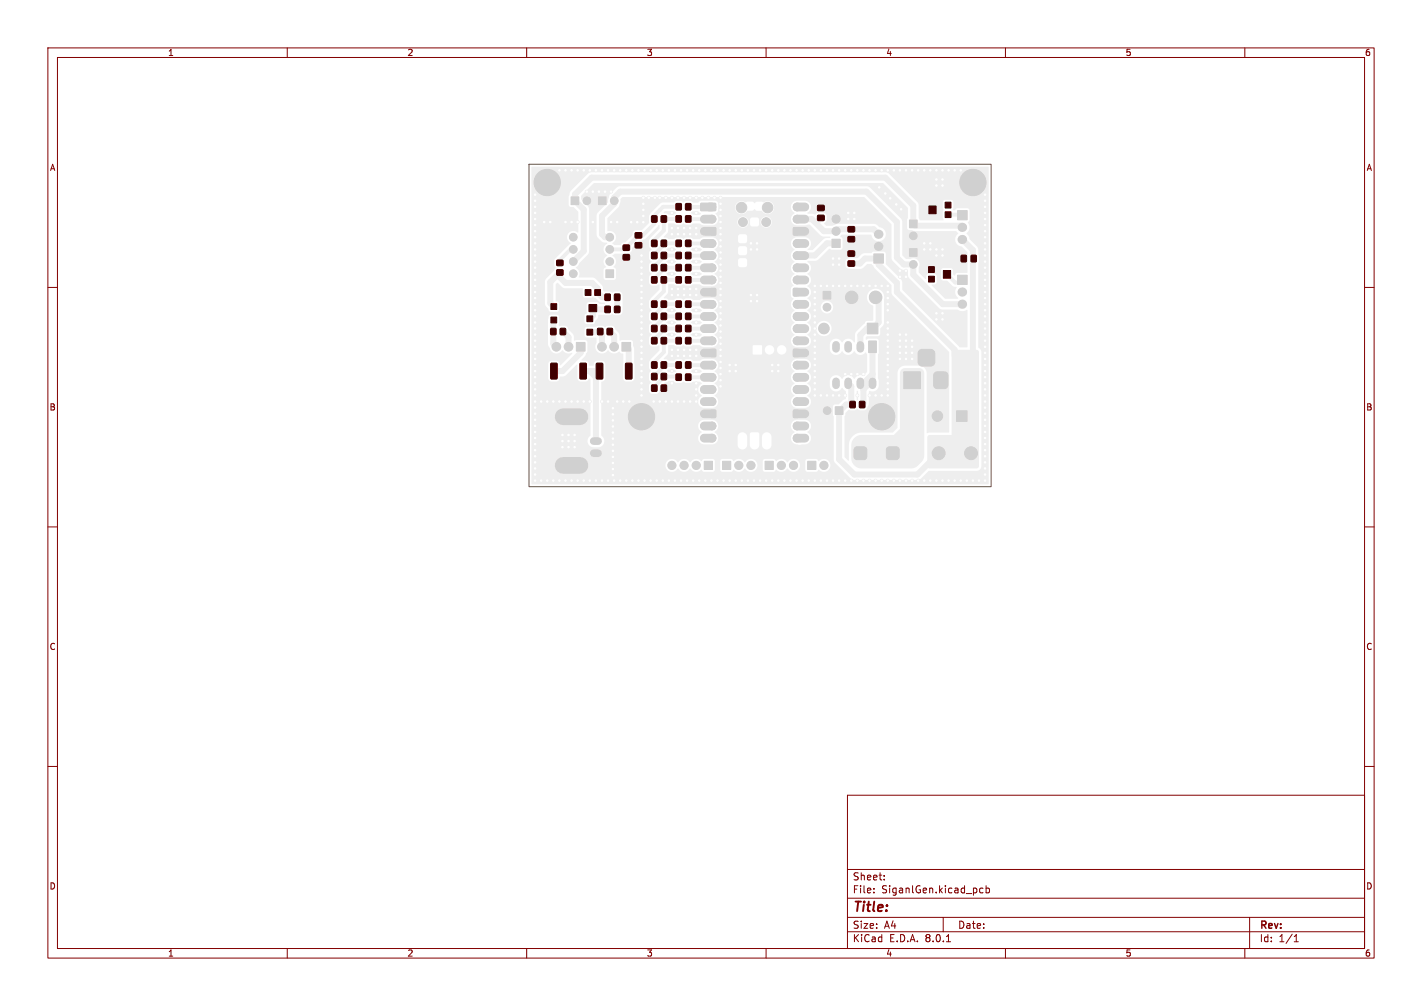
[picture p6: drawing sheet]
<svg xmlns="http://www.w3.org/2000/svg" width="297mm" height="210mm" viewBox="0 0 297 210" stroke-linecap="round" stroke-linejoin="round" font-family="sans-serif">
<defs><g id="words">
<text font-size="2.8" fill="#830000" x="178" y="190.9">Title:</text>
<g font-size="2.1" fill="#830000">
<text x="178" y="184">Sheet:</text>
<text x="178" y="186.7">File:</text>
<text x="184.1" y="186.7">SiganlGen.kicad_pcb</text>
<text x="178" y="196.9">KiCad</text>
<text x="178" y="194.1">Size:</text>
<text x="184.7" y="194.1">A4</text>
<text x="185.7" y="196.9">E.D.A.</text>
<text x="193.3" y="196.9">8.0.1</text>
<text x="200" y="194.1">Date:</text>
<text x="263" y="194.3">Rev:</text>
<text x="263" y="196.9">Id:</text>
<text x="267.1" y="196.9">1/1</text>
</g>
<g font-size="1.8" fill="#830000">
<text x="35" y="11.9">1</text>
<text x="85" y="11.9">2</text>
<text x="135" y="11.9">3</text>
<text x="185" y="11.9">4</text>
<text x="235" y="11.9">5</text>
<text x="285" y="11.9">6</text>
<text x="10.3" y="35.9">A</text>
<text x="285.4" y="35.9">A</text>
<text x="10.3" y="85.9">B</text>
<text x="285.3" y="85.9">B</text>
<text x="10.3" y="135.9">C</text>
<text x="285.3" y="135.9">C</text>
<text x="10.3" y="185.9">D</text>
<text x="285.3" y="185.9">D</text>
<text x="35" y="199.9">1</text>
<text x="85" y="199.9">2</text>
<text x="135" y="199.9">3</text>
<text x="185" y="199.9">4</text>
<text x="235" y="199.9">5</text>
<text x="285" y="199.9">6</text>
</g>
</g></defs>
<g fill="#eee" stroke="#eee" stroke-width=".21">
<path d="M126.4 64h1v1.2h-1z"/>
<path d="M128.4 64h1v1.2h-1z"/>
<path d="M128.4 61.4h1v1.3h-1z"/>
<path d="M126.4 61.4h1v1.3h-1z"/>
<path d="M199.8 85.8h2.2v2.2h-2.2z"/>
<path d="M138.1 78h1.1v1.2h-1.1z"/>
<path d="M136.1 78h1.1v1.2h-1.1z"/>
<path d="M138.1 52.7h1.1v1.3h-1.1z"/>
<path d="M136.1 52.7h1.1v1.3h-1.1z"/>
<path d="M168.7 96.3h1.7v1.7h-1.7z"/>
<path d="M126.6 56.3h1.6v1.6h-1.6z"/>
<path d="M138.1 55.3h1.1v1.2h-1.1z"/>
<path d="M136.1 55.3h1.1v1.2h-1.1z"/>
<path d="M141.2 62.9h1.1v1.2h-1.1z"/>
<path d="M143.2 62.9h1.1v1.2h-1.1z"/>
<path d="M150.9 96.3h1.7v1.7h-1.7z"/>
<path d="M148 42.5h1.5v1.4h-1.5z"/>
<path d="M146.4 42.5l2.3-.1a.8 .8 0 0 1 .8 .8 .8 .8 0 0 1-.8 .8h-2.3z"/>
<path d="M146.6 45.1l.5-.2h1.6a.8 .8 0 0 1 .8 .8 .8 .8 0 0 1-.8 .8h-1.6a.8 .8 0 0 1-.7-.5 .8 .8 0 0 1 .2-.9z"/>
<path d="M148.1 47.8l.4-.3 1 .1v1.4l-.8 .1a.8 .8 0 0 1-.7-.5 .8 .8 0 0 1 .1-.8z"/>
<path d="M146.6 47.7l.5-.2 2.4 .1-.1 1.4-2.3 .1a.8 .8 0 0 1-.7-.5 .8 .8 0 0 1 .2-.9z"/>
<path d="M146.6 50.2l.5-.2h1.6a.8 .8 0 0 1 .8 .8 .8 .8 0 0 1-.8 .8h-1.6a.8 .8 0 0 1-.7-.5 .8 .8 0 0 1 .2-.9z"/>
<path d="M146.6 52.7l.5-.1h1.6a.8 .8 0 0 1 .8 .8 .8 .8 0 0 1-.8 .8h-1.6a.8 .8 0 0 1-.7-.6 .8 .8 0 0 1 .2-.9z"/>
<path d="M146.6 55.3l.5-.2h1.6a.8 .8 0 0 1 .8 .8 .8 .8 0 0 1-.8 .8h-1.6a.8 .8 0 0 1-.7-.5 .8 .8 0 0 1 .2-.9z"/>
<path d="M146.6 57.8l.5-.2h1.6a.8 .8 0 0 1 .8 .8 .8 .8 0 0 1-.8 .8h-1.6a.8 .8 0 0 1-.7-.5 .8 .8 0 0 1 .2-.9z"/>
<path d="M148.1 60.5l.4-.3 1 .1v1.4l-.8 .1a.8 .8 0 0 1-.7-.5 .8 .8 0 0 1 .1-.8z"/>
<path d="M146.6 60.4l.5-.2 2.4 .1-.1 1.4-2.3 .1a.8 .8 0 0 1-.7-.5 .8 .8 0 0 1 .2-.9z"/>
<path d="M146.6 62.9l.5-.2h1.6a.8 .8 0 0 1 .8 .8 .8 .8 0 0 1-.8 .8h-1.6a.8 .8 0 0 1-.7-.5 .8 .8 0 0 1 .2-.9z"/>
<path d="M146.6 65.4l.5-.1h1.6a.8 .8 0 0 1 .8 .8 .8 .8 0 0 1-.8 .8h-1.6a.8 .8 0 0 1-.7-.6 .8 .8 0 0 1 .2-.9z"/>
<path d="M146.6 68l.5-.2h1.6a.8 .8 0 0 1 .8 .8 .8 .8 0 0 1-.8 .8h-1.6a.8 .8 0 0 1-.7-.5 .8 .8 0 0 1 .2-.9z"/>
<path d="M146.6 70.5l.5-.2h1.6a.8 .8 0 0 1 .8 .8 .8 .8 0 0 1-.8 .8h-1.6a.8 .8 0 0 1-.7-.5 .8 .8 0 0 1 .2-.9z"/>
<path d="M148.1 73.2l.4-.3 1 .1v1.4l-.8 .1a.8 .8 0 0 1-.7-.5 .8 .8 0 0 1 .1-.8z"/>
<path d="M146.6 73.1l.5-.2 2.4 .1-.1 1.4-2.3 .1a.8 .8 0 0 1-.7-.5 .8 .8 0 0 1 .2-.9z"/>
<path d="M146.6 75.6l.5-.2h1.6a.8 .8 0 0 1 .8 .8 .8 .8 0 0 1-.8 .8h-1.6a.8 .8 0 0 1-.7-.5 .8 .8 0 0 1 .2-.9z"/>
<path d="M146.6 78.1l.5-.1h1.6a.8 .8 0 0 1 .8 .8 .8 .8 0 0 1-.8 .8h-1.6a.8 .8 0 0 1-.7-.6 .8 .8 0 0 1 .2-.9z"/>
<path d="M146.6 80.7l.5-.2h1.6a.8 .8 0 0 1 .8 .8 .8 .8 0 0 1-.8 .8h-1.6a.8 .8 0 0 1-.7-.5 .8 .8 0 0 1 .2-.9z"/>
<path d="M146.6 83.2l.5-.2h1.6a.8 .8 0 0 1 .8 .8 .8 .8 0 0 1-.8 .8h-1.6a.8 .8 0 0 1-.7-.5 .8 .8 0 0 1 .2-.9z"/>
<path d="M148.1 85.9l.4-.3 1 .1v1.4l-.8 .1a.8 .8 0 0 1-.7-.5 .8 .8 0 0 1 .1-.8z"/>
<path d="M146.6 85.8l.5-.2 2.4 .1-.1 1.4-2.3 .1a.8 .8 0 0 1-.7-.5 .8 .8 0 0 1 .2-.9z"/>
<path d="M146.6 88.3l.5-.2h1.6a.8 .8 0 0 1 .8 .8 .8 .8 0 0 1-.8 .8h-1.6a.8 .8 0 0 1-.7-.5 .8 .8 0 0 1 .2-.9z"/>
<path d="M146.6 90.8l.5-.1h1.6a.8 .8 0 0 1 .8 .8 .8 .8 0 0 1-.8 .8h-1.6a.8 .8 0 0 1-.7-.6 .8 .8 0 0 1 .2-.9z"/>
<path d="M165.9 91l.4-.3h1.8a.8 .8 0 0 1 .8 .8 .8 .8 0 0 1-.8 .8h-1.6a.8 .8 0 0 1-.7-.5 .8 .8 0 0 1 .1-.8z"/>
<path d="M165.9 88.4l.4-.3h1.8a.8 .8 0 0 1 .8 .8 .8 .8 0 0 1-.8 .8h-1.6a.8 .8 0 0 1-.7-.4 .8 .8 0 0 1 .1-.9z"/>
<path d="M165.8 85.6h.7a.8 .8 0 0 1 .8 .8 .8 .8 0 0 1-.8 .8l-.8-.1z"/>
<path d="M165.8 85.6h2.3a.8 .8 0 0 1 .8 .8 .8 .8 0 0 1-.8 .8l-2.3-.1z"/>
<path d="M165.9 83.3l.4-.2 1.8-.1a.8 .8 0 0 1 .8 .8 .8 .8 0 0 1-.8 .8h-1.6a.8 .8 0 0 1-.7-.4 .8 .8 0 0 1 .1-.9z"/>
<path d="M165.9 80.8l.4-.3h1.8a.8 .8 0 0 1 .8 .8 .8 .8 0 0 1-.8 .8h-1.6a.8 .8 0 0 1-.7-.4 .8 .8 0 0 1 .1-.9z"/>
<path d="M165.9 78.3l.4-.3h1.8a.8 .8 0 0 1 .8 .8 .8 .8 0 0 1-.8 .8h-1.6a.8 .8 0 0 1-.7-.5 .8 .8 0 0 1 .1-.8z"/>
<path d="M165.9 75.7l.4-.3h1.8a.8 .8 0 0 1 .8 .8 .8 .8 0 0 1-.8 .8h-1.6a.8 .8 0 0 1-.7-.4 .8 .8 0 0 1 .1-.9z"/>
<path d="M165.8 72.9h.7a.8 .8 0 0 1 .8 .8 .8 .8 0 0 1-.8 .8l-.8-.1z"/>
<path d="M165.8 72.9h2.3a.8 .8 0 0 1 .8 .8 .8 .8 0 0 1-.8 .8l-2.3-.1z"/>
<path d="M166 70.5l.5-.2h1.6a.8 .8 0 0 1 .8 .8 .8 .8 0 0 1-.8 .8h-1.6a.8 .8 0 0 1-.8-.5 .8 .8 0 0 1 .3-.9z"/>
<path d="M165.9 68.1l.4-.3h1.8a.8 .8 0 0 1 .8 .8 .8 .8 0 0 1-.8 .8h-1.6a.8 .8 0 0 1-.7-.4 .8 .8 0 0 1 .1-.9z"/>
<path d="M165.9 65.6l.4-.3h1.8a.8 .8 0 0 1 .8 .8 .8 .8 0 0 1-.8 .8h-1.6a.8 .8 0 0 1-.7-.5 .8 .8 0 0 1 .1-.8z"/>
<path d="M165.9 63l.4-.3h1.8a.8 .8 0 0 1 .8 .8 .8 .8 0 0 1-.8 .8h-1.6a.8 .8 0 0 1-.7-.4 .8 .8 0 0 1 .1-.9z"/>
<path d="M165.8 60.2h.7a.8 .8 0 0 1 .8 .8 .8 .8 0 0 1-.8 .8l-.8-.1z"/>
<path d="M165.8 60.2h2.3a.8 .8 0 0 1 .8 .8 .8 .8 0 0 1-.8 .8l-2.3-.1z"/>
<path d="M165.9 57.9l.4-.2 1.8-.1a.8 .8 0 0 1 .8 .8 .8 .8 0 0 1-.8 .8h-1.6a.8 .8 0 0 1-.7-.4 .8 .8 0 0 1 .1-.9z"/>
<path d="M165.9 55.4l.4-.3h1.8a.8 .8 0 0 1 .8 .8 .8 .8 0 0 1-.8 .8h-1.6a.8 .8 0 0 1-.7-.4 .8 .8 0 0 1 .1-.9z"/>
<path d="M165.9 52.9l.4-.3h1.8a.8 .8 0 0 1 .8 .8 .8 .8 0 0 1-.8 .8h-1.6a.8 .8 0 0 1-.7-.5 .8 .8 0 0 1 .1-.8z"/>
<path d="M166 50.2l.5-.2h1.6a.8 .8 0 0 1 .8 .8 .8 .8 0 0 1-.8 .8h-1.6a.8 .8 0 0 1-.8-.5 .8 .8 0 0 1 .3-.9z"/>
<path d="M165.8 47.5h.7a.8 .8 0 0 1 .8 .8 .8 .8 0 0 1-.8 .8l-.8-.1z"/>
<path d="M165.8 47.5h2.3a.8 .8 0 0 1 .8 .8 .8 .8 0 0 1-.8 .8l-2.3-.1z"/>
<path d="M165.9 45.2l.4-.2 1.8-.1a.8 .8 0 0 1 .8 .8 .8 .8 0 0 1-.8 .8h-1.6a.8 .8 0 0 1-.7-.4 .8 .8 0 0 1 .1-.9z"/>
<path d="M165.9 42.7l.4-.3h1.8a.8 .8 0 0 1 .8 .8 .8 .8 0 0 1-.8 .8h-1.6a.8 .8 0 0 1-.7-.4 .8 .8 0 0 1 .1-.9z"/>
<path d="M126.8 68.6h1.1v1.2h-1.1z"/>
<path d="M124.8 68.6h1.1v1.2h-1.1z"/>
<path d="M138.1 62.9h1.1v1.2h-1.1z"/>
<path d="M136.1 62.9h1.1v1.2h-1.1z"/>
<path d="M182.5 53h2v1.9h-2z"/>
<path d="M120.4 71.5h1.8v1.8h-1.8z"/>
<path d="M177.1 54.5h1.4v1h-1.4z"/>
<path d="M177.1 52.4h1.4v1.1h-1.4z"/>
<path d="M141.2 52.7h1.1v1.3h-1.1z"/>
<path d="M143.2 52.7h1.1v1.3h-1.1z"/>
<path d="M173.8 50h1.7v1.6h-1.7z"/>
<path d="M124.2 60.5h1.2v1.2h-1.2z"/>
<path d="M123 63.6h1.6v1.5h-1.6z"/>
<path d="M122.2 60.5h1.2v1.2h-1.2z"/>
<path d="M115.1 63.4h1.2v1.2h-1.2z"/>
<path d="M115.1 66.2h1.2v1.2h-1.2z"/>
<path d="M122.6 68.7h1.2v1.2h-1.2z"/>
<path d="M122.6 65.9h1.2v1.2h-1.2z"/>
<path d="M197.4 42.2h1.2v1.2h-1.2z"/>
<path d="M194 43h1.5v1.6h-1.5z"/>
<path d="M197.4 44.2h1.2v1.2h-1.2z"/>
<path d="M141.2 75.6h1.1v1.2h-1.1z"/>
<path d="M143.2 75.6h1.1v1.2h-1.1z"/>
<path d="M178.5 93.5l.5-.2h1.4l.4 .1 .3 .5v1.4l-.2 .4-.5 .3h-1.4l-.4-.2-.2-.5v-1.4z"/>
<path d="M185.3 93.5l.5-.2h1.3l.5 .1 .2 .5v1.4l-.1 .4-.6 .3h-1.3l-.4-.2-.3-.5v-1.4z"/>
<path d="M121.2 75.9l1-.1 .3 .1v3l-.2 .2h-1l-.2-.1z"/>
<path d="M115.1 75.9l1-.1 .3 .1v3l-.2 .2h-1l-.2-.1z"/>
<path d="M130.2 53.2h1.2v1h-1.2z"/>
<path d="M130.2 51.2h1.2v1h-1.2z"/>
<path d="M193.9 57.7h1.2v1.2h-1.2z"/>
<path d="M197 56.5h1.5v1.6h-1.5z"/>
<path d="M193.9 55.7h1.2v1.2h-1.2z"/>
<path d="M141.2 65.4h1.1v1.3h-1.1z"/>
<path d="M143.2 65.4h1.1v1.3h-1.1z"/>
<path d="M141.2 68h1.1v1.2h-1.1z"/>
<path d="M143.2 68h1.1v1.2h-1.1z"/>
<path d="M177.5 83.8h1.1v1.3h-1.1z"/>
<path d="M179.5 83.8h1.1v1.3h-1.1z"/>
<path d="M200 57.5h2v1.9h-2z"/>
<path d="M141.2 42.5h1.1v1.3h-1.1z"/>
<path d="M143.2 42.5h1.1v1.3h-1.1z"/>
<path d="M116.3 54.4h1.3v1h-1.3z"/>
<path d="M116.3 56.4h1.3v1h-1.3z"/>
<path d="M188.7 77.6h3.6v3.5h-3.6z"/>
<path d="M195.2 77.9l.5-.3h1.7l.4 .3 .2 .5v2l-.3 .6-.4 .1h-1.6l-.5-.3-.2-.4v-2z"/>
<path d="M192 73.2l.5-.3h1.9a.88 .88 0 0 1 .9 .9v1.8a.88 .88 0 0 1-.9 .8h-1.8a.88 .88 0 0 1-.9-.8l.1-1.9z"/>
<path d="M177.1 47.3h1.4v1.1h-1.4z"/>
<path d="M177.1 49.4h1.4v1h-1.4z"/>
<path d="M170.8 45h1.3v1h-1.3z"/>
<path d="M170.8 42.9h1.3v1h-1.3z"/>
<path d="M138.1 45.1h1.1v1.2h-1.1z"/>
<path d="M136.1 45.1h1.1v1.2h-1.1z"/>
<path d="M181.4 71.2h1.6v2.4h-1.6z"/>
<path d="M190 51.9h1.6v1.6h-1.6z"/>
<path d="M138.1 57.8h1.1v1.2h-1.1z"/>
<path d="M136.1 57.8h1.1v1.2h-1.1z"/>
<path d="M119.3 41.1h1.6v1.6h-1.6z"/>
<path d="M138.1 80.4h1.1v1.3h-1.1z"/>
<path d="M136.1 80.4h1.1v1.3h-1.1z"/>
<path d="M138.1 65.4h1.1v1.3h-1.1z"/>
<path d="M136.1 65.4h1.1v1.3h-1.1z"/>
<path d="M125 41.1h1.6v1.6h-1.6z"/>
<path d="M181.1 67.5h2.2v2.2h-2.2z"/>
<path d="M141.2 57.8h1.1v1.2h-1.1z"/>
<path d="M143.2 57.8h1.1v1.2h-1.1z"/>
<path d="M200 44h2v1.9h-2z"/>
<path d="M159.8 96.3h1.7v1.7h-1.7z"/>
<path d="M141.2 70.5h1.1v1.2h-1.1z"/>
<path d="M143.2 70.5h1.1v1.2h-1.1z"/>
<path d="M138.1 50.2h1.1v1.2h-1.1z"/>
<path d="M136.1 50.2h1.1v1.2h-1.1z"/>
<path d="M171.9 60.8h1.6v1.6h-1.6z"/>
<path d="M130.7 75.9l1.1-.1 .2 .1v3l-.1 .2h-1l-.3-.1z"/>
<path d="M124.6 75.9l1.1-.1 .2 .1v3l-.1 .2h-1l-.3-.1z"/>
<path d="M190 45.9h1.6v1.6h-1.6z"/>
<path d="M138.1 70.5h1.1v1.2h-1.1z"/>
<path d="M136.1 70.5h1.1v1.2h-1.1z"/>
<path d="M174.5 84.9h1.6v1.6h-1.6z"/>
<path d="M141.2 55.3h1.1v1.2h-1.1z"/>
<path d="M143.2 55.3h1.1v1.2h-1.1z"/>
<path d="M141.2 50.2h1.1v1.2h-1.1z"/>
<path d="M143.2 50.2h1.1v1.2h-1.1z"/>
<path d="M138.1 75.6h1.1v1.2h-1.1z"/>
<path d="M136.1 75.6h1.1v1.2h-1.1z"/>
<path d="M141.2 78.1h1.1v1.3h-1.1z"/>
<path d="M143.2 78.1h1.1v1.3h-1.1z"/>
<path d="M132.7 48.6h1.3v1h-1.3z"/>
<path d="M132.7 50.7h1.3v1h-1.3z"/>
<path d="M129.9 71.5h1.8v1.8h-1.8z"/>
<path d="M138.1 68h1.1v1.2h-1.1z"/>
<path d="M136.1 68h1.1v1.2h-1.1z"/>
<path d="M147.1 96.3h1.7v1.7h-1.7z"/>
<path d="M141.2 45.1h1.1v1.2h-1.1z"/>
<path d="M143.2 45.1h1.1v1.2h-1.1z"/>
<path d="M115 68.6h1.1v1.2h-1.1z"/>
<path d="M117 68.6h1.1v1.2h-1.1z"/>
<path d="M200.8 53.3h1v1.3h-1z"/>
<path d="M202.9 53.3h1v1.3h-1z"/>
<circle cx="203.2" cy="38.1" r="2.75"/>
<circle cx="114.3" cy="38.1" r="2.75"/>
<circle cx="184.1" cy="87" r="2.75"/>
<circle cx="134" cy="87" r="2.75"/>
<circle cx="195.8" cy="86.9" r="1.1"/>
<circle cx="172.1" cy="97.2" r=".85"/>
<circle cx="127.4" cy="54.6" r=".8"/>
<circle cx="127.4" cy="52.1" r=".8"/>
<circle cx="127.4" cy="49.5" r=".8"/>
<circle cx="119.7" cy="49.5" r=".8"/>
<circle cx="119.7" cy="52.1" r=".8"/>
<circle cx="119.7" cy="54.6" r=".8"/>
<circle cx="119.7" cy="57.1" r=".8"/>
<circle cx="154.3" cy="97.2" r=".85"/>
<circle cx="156.8" cy="97.2" r=".85"/>
<circle cx="148.7" cy="45.7" r=".8"/>
<circle cx="148.7" cy="50.8" r=".8"/>
<circle cx="148.7" cy="53.4" r=".8"/>
<circle cx="148.7" cy="55.9" r=".8"/>
<circle cx="148.7" cy="58.4" r=".8"/>
<circle cx="148.7" cy="63.5" r=".8"/>
<circle cx="148.7" cy="66.1" r=".8"/>
<circle cx="148.7" cy="68.6" r=".8"/>
<circle cx="148.7" cy="71.1" r=".8"/>
<circle cx="148.7" cy="76.2" r=".8"/>
<circle cx="148.7" cy="78.8" r=".8"/>
<circle cx="148.7" cy="81.3" r=".8"/>
<circle cx="148.7" cy="83.8" r=".8"/>
<circle cx="148.7" cy="88.9" r=".8"/>
<circle cx="148.7" cy="91.5" r=".8"/>
<circle cx="166.5" cy="91.5" r=".8"/>
<circle cx="166.5" cy="88.9" r=".8"/>
<circle cx="166.5" cy="83.8" r=".8"/>
<circle cx="166.5" cy="81.3" r=".8"/>
<circle cx="166.5" cy="78.8" r=".8"/>
<circle cx="166.5" cy="76.2" r=".8"/>
<circle cx="166.5" cy="71.1" r=".8"/>
<circle cx="166.5" cy="68.6" r=".8"/>
<circle cx="166.5" cy="66.1" r=".8"/>
<circle cx="166.5" cy="63.5" r=".8"/>
<circle cx="166.5" cy="58.4" r=".8"/>
<circle cx="166.5" cy="55.9" r=".8"/>
<circle cx="166.5" cy="53.4" r=".8"/>
<circle cx="166.5" cy="50.8" r=".8"/>
<circle cx="166.5" cy="45.7" r=".8"/>
<circle cx="166.5" cy="43.2" r=".8"/>
<circle cx="118.7" cy="72.4" r=".9"/>
<circle cx="116.2" cy="72.4" r=".9"/>
<circle cx="174.6" cy="48.3" r=".85"/>
<circle cx="174.6" cy="45.7" r=".85"/>
<circle cx="196.1" cy="94.6" r="1.35"/>
<circle cx="202.8" cy="94.6" r="1.35"/>
<circle cx="190.8" cy="55.2" r=".8"/>
<circle cx="122.6" cy="41.9" r=".8"/>
<circle cx="128.3" cy="41.9" r=".8"/>
<circle cx="172.1" cy="68.6" r="1.1"/>
<circle cx="163.2" cy="97.2" r=".85"/>
<circle cx="165.7" cy="97.2" r=".85"/>
<circle cx="172.7" cy="64.1" r=".8"/>
<circle cx="182.9" cy="62.1" r="1.3"/>
<circle cx="177.9" cy="62.1" r="1.3"/>
<circle cx="190.8" cy="49.2" r=".8"/>
<circle cx="172.8" cy="85.7" r=".8"/>
<circle cx="128.3" cy="72.4" r=".9"/>
<circle cx="125.7" cy="72.4" r=".9"/>
<circle cx="145.4" cy="97.2" r=".85"/>
<circle cx="142.9" cy="97.2" r=".85"/>
<circle cx="140.3" cy="97.2" r=".85"/>
<circle cx="188" cy="69.9" r=".3"/>
<circle cx="189.2" cy="69.9" r=".3"/>
<circle cx="134" cy="53.3" r=".3"/>
<circle cx="134" cy="55.9" r=".3"/>
<circle cx="134" cy="54.6" r=".3"/>
<circle cx="134" cy="77.5" r=".3"/>
<circle cx="134" cy="80" r=".3"/>
<circle cx="134" cy="78.7" r=".3"/>
<circle cx="134" cy="81.3" r=".3"/>
<circle cx="134" cy="82.6" r=".3"/>
<circle cx="134" cy="57.2" r=".3"/>
<circle cx="134" cy="62.2" r=".3"/>
<circle cx="134" cy="61" r=".3"/>
<circle cx="134" cy="68.6" r=".3"/>
<circle cx="134" cy="72.4" r=".3"/>
<circle cx="134" cy="59.7" r=".3"/>
<circle cx="134" cy="76.2" r=".3"/>
<circle cx="134" cy="64.8" r=".3"/>
<circle cx="134" cy="66" r=".3"/>
<circle cx="134" cy="63.5" r=".3"/>
<circle cx="134" cy="58.4" r=".3"/>
<circle cx="134" cy="71.1" r=".3"/>
<circle cx="134" cy="73.7" r=".3"/>
<circle cx="134" cy="67.3" r=".3"/>
<circle cx="134" cy="74.9" r=".3"/>
<circle cx="134" cy="69.9" r=".3"/>
<circle cx="200.7" cy="35.6" r=".3"/>
<circle cx="116.8" cy="35.6" r=".3"/>
<circle cx="111.8" cy="40.6" r=".3"/>
<circle cx="118.1" cy="35.6" r=".3"/>
<circle cx="111.8" cy="41.9" r=".3"/>
<circle cx="205.7" cy="40.6" r=".3"/>
<circle cx="205.7" cy="41.9" r=".3"/>
<circle cx="117.5" cy="90.8" r=".3"/>
<circle cx="120" cy="92.1" r=".3"/>
<circle cx="120" cy="93.3" r=".3"/>
<circle cx="118.7" cy="90.8" r=".3"/>
<circle cx="120" cy="90.8" r=".3"/>
<circle cx="118.7" cy="92.1" r=".3"/>
<circle cx="118.7" cy="93.3" r=".3"/>
<circle cx="117.5" cy="93.3" r=".3"/>
<circle cx="117.5" cy="92.1" r=".3"/>
<circle cx="128" cy="85.2" r=".3"/>
<circle cx="128" cy="92.8" r=".3"/>
<circle cx="128" cy="94.1" r=".3"/>
<circle cx="128" cy="95.4" r=".3"/>
<circle cx="128" cy="96.6" r=".3"/>
<circle cx="128" cy="90.3" r=".3"/>
<circle cx="128" cy="91.6" r=".3"/>
<circle cx="128" cy="89" r=".3"/>
<circle cx="128" cy="97.9" r=".3"/>
<circle cx="128" cy="99.2" r=".3"/>
<circle cx="128" cy="87.8" r=".3"/>
<circle cx="128" cy="86.5" r=".3"/>
<circle cx="111.8" cy="97.8" r=".3"/>
<circle cx="111.8" cy="99.1" r=".3"/>
<circle cx="111.8" cy="100.3" r=".3"/>
<circle cx="111.8" cy="86.4" r=".3"/>
<circle cx="111.8" cy="88.9" r=".3"/>
<circle cx="111.8" cy="87.6" r=".3"/>
<circle cx="111.8" cy="92.7" r=".3"/>
<circle cx="111.8" cy="94" r=".3"/>
<circle cx="111.8" cy="95.3" r=".3"/>
<circle cx="111.8" cy="96.5" r=".3"/>
<circle cx="111.8" cy="90.2" r=".3"/>
<circle cx="111.8" cy="91.4" r=".3"/>
<circle cx="111.8" cy="85.1" r=".3"/>
<circle cx="111.8" cy="83.8" r=".3"/>
<circle cx="111.8" cy="82.6" r=".3"/>
<circle cx="111.8" cy="80" r=".3"/>
<circle cx="111.8" cy="81.3" r=".3"/>
<circle cx="111.8" cy="78.7" r=".3"/>
<circle cx="111.8" cy="76.2" r=".3"/>
<circle cx="111.8" cy="77.5" r=".3"/>
<circle cx="111.8" cy="74.9" r=".3"/>
<circle cx="111.8" cy="72.4" r=".3"/>
<circle cx="111.8" cy="73.7" r=".3"/>
<circle cx="150.5" cy="41.3" r=".3"/>
<circle cx="149.2" cy="41.3" r=".3"/>
<circle cx="148" cy="41.3" r=".3"/>
<circle cx="146.7" cy="41.3" r=".3"/>
<circle cx="150.5" cy="45.1" r=".3"/>
<circle cx="150.5" cy="42.5" r=".3"/>
<circle cx="150.5" cy="43.8" r=".3"/>
<circle cx="150.5" cy="61.6" r=".3"/>
<circle cx="150.5" cy="66.7" r=".3"/>
<circle cx="150.5" cy="65.4" r=".3"/>
<circle cx="150.5" cy="55.2" r=".3"/>
<circle cx="150.5" cy="54" r=".3"/>
<circle cx="150.5" cy="46.4" r=".3"/>
<circle cx="150.5" cy="56.5" r=".3"/>
<circle cx="150.5" cy="73" r=".3"/>
<circle cx="150.5" cy="59.1" r=".3"/>
<circle cx="150.5" cy="76.8" r=".3"/>
<circle cx="150.5" cy="64.1" r=".3"/>
<circle cx="150.5" cy="80.6" r=".3"/>
<circle cx="150.5" cy="69.2" r=".3"/>
<circle cx="150.5" cy="48.9" r=".3"/>
<circle cx="150.5" cy="70.5" r=".3"/>
<circle cx="150.5" cy="51.4" r=".3"/>
<circle cx="150.5" cy="67.9" r=".3"/>
<circle cx="150.5" cy="62.9" r=".3"/>
<circle cx="150.5" cy="75.6" r=".3"/>
<circle cx="150.5" cy="57.8" r=".3"/>
<circle cx="150.5" cy="78.1" r=".3"/>
<circle cx="150.5" cy="52.7" r=".3"/>
<circle cx="150.5" cy="47.6" r=".3"/>
<circle cx="150.5" cy="71.8" r=".3"/>
<circle cx="150.5" cy="79.4" r=".3"/>
<circle cx="150.5" cy="60.3" r=".3"/>
<circle cx="150.5" cy="50.2" r=".3"/>
<circle cx="150.5" cy="74.3" r=".3"/>
<circle cx="140.3" cy="80" r=".3"/>
<circle cx="140.3" cy="77.5" r=".3"/>
<circle cx="140.3" cy="69.9" r=".3"/>
<circle cx="140.3" cy="67.3" r=".3"/>
<circle cx="140.3" cy="64.8" r=".3"/>
<circle cx="140.3" cy="57.2" r=".3"/>
<circle cx="140.3" cy="54.6" r=".3"/>
<circle cx="140.3" cy="52.1" r=".3"/>
<circle cx="145.4" cy="44.5" r=".3"/>
<circle cx="145.4" cy="52.1" r=".3"/>
<circle cx="145.4" cy="54.6" r=".3"/>
<circle cx="145.4" cy="57.2" r=".3"/>
<circle cx="145.4" cy="64.8" r=".3"/>
<circle cx="145.4" cy="67.3" r=".3"/>
<circle cx="145.4" cy="69.9" r=".3"/>
<circle cx="145.4" cy="77.5" r=".3"/>
<circle cx="145.4" cy="80" r=".3"/>
<circle cx="145.4" cy="83.8" r=".3"/>
<circle cx="144.1" cy="83.8" r=".3"/>
<circle cx="142.9" cy="83.8" r=".3"/>
<circle cx="137.8" cy="83.8" r=".3"/>
<circle cx="141.6" cy="83.8" r=".3"/>
<circle cx="139.1" cy="83.8" r=".3"/>
<circle cx="140.3" cy="83.8" r=".3"/>
<circle cx="125.7" cy="83.8" r=".3"/>
<circle cx="131.4" cy="83.8" r=".3"/>
<circle cx="136.5" cy="83.8" r=".3"/>
<circle cx="130.2" cy="83.8" r=".3"/>
<circle cx="128.9" cy="83.8" r=".3"/>
<circle cx="127" cy="83.8" r=".3"/>
<circle cx="135.5" cy="41.3" r=".3"/>
<circle cx="136.8" cy="41.3" r=".3"/>
<circle cx="134.4" cy="45.1" r=".3"/>
<circle cx="134.4" cy="41.3" r=".3"/>
<circle cx="134.4" cy="42.5" r=".3"/>
<circle cx="134.4" cy="43.8" r=".3"/>
<circle cx="128.9" cy="46.4" r=".3"/>
<circle cx="120.7" cy="46.4" r=".3"/>
<circle cx="119.4" cy="46.4" r=".3"/>
<circle cx="118.1" cy="46.4" r=".3"/>
<circle cx="114.9" cy="46.4" r=".3"/>
<circle cx="113.7" cy="46.4" r=".3"/>
<circle cx="133.1" cy="46.4" r=".3"/>
<circle cx="131.8" cy="46.4" r=".3"/>
<circle cx="134.4" cy="46.4" r=".3"/>
<circle cx="188.2" cy="43.7" r=".3"/>
<circle cx="183.6" cy="39.1" r=".3"/>
<circle cx="184.9" cy="40.4" r=".3"/>
<circle cx="185.9" cy="41.4" r=".3"/>
<circle cx="187.2" cy="42.7" r=".3"/>
<circle cx="121.9" cy="100.3" r=".3"/>
<circle cx="113" cy="100.3" r=".3"/>
<circle cx="120.7" cy="100.3" r=".3"/>
<circle cx="119.4" cy="100.3" r=".3"/>
<circle cx="115.6" cy="100.3" r=".3"/>
<circle cx="116.8" cy="100.3" r=".3"/>
<circle cx="118.1" cy="100.3" r=".3"/>
<circle cx="114.3" cy="100.3" r=".3"/>
<circle cx="135.9" cy="100.3" r=".3"/>
<circle cx="133.4" cy="100.3" r=".3"/>
<circle cx="129.5" cy="100.3" r=".3"/>
<circle cx="130.8" cy="100.3" r=".3"/>
<circle cx="132.1" cy="100.3" r=".3"/>
<circle cx="123.2" cy="100.3" r=".3"/>
<circle cx="134.6" cy="100.3" r=".3"/>
<circle cx="125.7" cy="100.3" r=".3"/>
<circle cx="128.3" cy="100.3" r=".3"/>
<circle cx="127" cy="100.3" r=".3"/>
<circle cx="124.5" cy="100.3" r=".3"/>
<circle cx="149.9" cy="100.3" r=".3"/>
<circle cx="147.3" cy="100.3" r=".3"/>
<circle cx="143.5" cy="100.3" r=".3"/>
<circle cx="144.8" cy="100.3" r=".3"/>
<circle cx="146.1" cy="100.3" r=".3"/>
<circle cx="137.2" cy="100.3" r=".3"/>
<circle cx="148.6" cy="100.3" r=".3"/>
<circle cx="139.7" cy="100.3" r=".3"/>
<circle cx="142.2" cy="100.3" r=".3"/>
<circle cx="141" cy="100.3" r=".3"/>
<circle cx="138.4" cy="100.3" r=".3"/>
<circle cx="163.8" cy="100.3" r=".3"/>
<circle cx="161.3" cy="100.3" r=".3"/>
<circle cx="157.5" cy="100.3" r=".3"/>
<circle cx="158.8" cy="100.3" r=".3"/>
<circle cx="160" cy="100.3" r=".3"/>
<circle cx="151.1" cy="100.3" r=".3"/>
<circle cx="162.6" cy="100.3" r=".3"/>
<circle cx="153.7" cy="100.3" r=".3"/>
<circle cx="156.2" cy="100.3" r=".3"/>
<circle cx="154.9" cy="100.3" r=".3"/>
<circle cx="152.4" cy="100.3" r=".3"/>
<circle cx="177.8" cy="100.3" r=".3"/>
<circle cx="175.3" cy="100.3" r=".3"/>
<circle cx="171.5" cy="100.3" r=".3"/>
<circle cx="172.7" cy="100.3" r=".3"/>
<circle cx="174" cy="100.3" r=".3"/>
<circle cx="165.1" cy="100.3" r=".3"/>
<circle cx="176.5" cy="100.3" r=".3"/>
<circle cx="167.6" cy="100.3" r=".3"/>
<circle cx="170.2" cy="100.3" r=".3"/>
<circle cx="168.9" cy="100.3" r=".3"/>
<circle cx="166.4" cy="100.3" r=".3"/>
<circle cx="191.8" cy="100.3" r=".3"/>
<circle cx="189.2" cy="100.3" r=".3"/>
<circle cx="185.4" cy="100.3" r=".3"/>
<circle cx="186.7" cy="100.3" r=".3"/>
<circle cx="188" cy="100.3" r=".3"/>
<circle cx="179.1" cy="100.3" r=".3"/>
<circle cx="190.5" cy="100.3" r=".3"/>
<circle cx="181.6" cy="100.3" r=".3"/>
<circle cx="184.2" cy="100.3" r=".3"/>
<circle cx="182.9" cy="100.3" r=".3"/>
<circle cx="180.3" cy="100.3" r=".3"/>
<circle cx="205.7" cy="99.1" r=".3"/>
<circle cx="205.7" cy="100.3" r=".3"/>
<circle cx="199.4" cy="100.3" r=".3"/>
<circle cx="203.2" cy="100.3" r=".3"/>
<circle cx="200.7" cy="100.3" r=".3"/>
<circle cx="201.9" cy="100.3" r=".3"/>
<circle cx="204.5" cy="100.3" r=".3"/>
<circle cx="193" cy="100.3" r=".3"/>
<circle cx="194.3" cy="100.3" r=".3"/>
<circle cx="195.6" cy="100.3" r=".3"/>
<circle cx="198.1" cy="100.3" r=".3"/>
<circle cx="196.9" cy="100.3" r=".3"/>
<circle cx="205.7" cy="92.7" r=".3"/>
<circle cx="205.7" cy="96.5" r=".3"/>
<circle cx="205.7" cy="94" r=".3"/>
<circle cx="205.7" cy="95.3" r=".3"/>
<circle cx="205.7" cy="97.8" r=".3"/>
<circle cx="205.7" cy="86.4" r=".3"/>
<circle cx="205.7" cy="87.6" r=".3"/>
<circle cx="205.7" cy="88.9" r=".3"/>
<circle cx="205.7" cy="91.4" r=".3"/>
<circle cx="205.7" cy="90.2" r=".3"/>
<circle cx="205.7" cy="80" r=".3"/>
<circle cx="205.7" cy="83.8" r=".3"/>
<circle cx="205.7" cy="81.3" r=".3"/>
<circle cx="205.7" cy="82.6" r=".3"/>
<circle cx="205.7" cy="85.1" r=".3"/>
<circle cx="205.7" cy="73.7" r=".3"/>
<circle cx="205.7" cy="74.9" r=".3"/>
<circle cx="205.7" cy="76.2" r=".3"/>
<circle cx="205.7" cy="78.7" r=".3"/>
<circle cx="205.7" cy="77.5" r=".3"/>
<circle cx="205.7" cy="67.3" r=".3"/>
<circle cx="205.7" cy="71.1" r=".3"/>
<circle cx="205.7" cy="68.6" r=".3"/>
<circle cx="205.7" cy="69.9" r=".3"/>
<circle cx="205.7" cy="72.4" r=".3"/>
<circle cx="205.7" cy="61" r=".3"/>
<circle cx="205.7" cy="62.2" r=".3"/>
<circle cx="205.7" cy="63.5" r=".3"/>
<circle cx="205.7" cy="66" r=".3"/>
<circle cx="205.7" cy="64.8" r=".3"/>
<circle cx="205.7" cy="54.6" r=".3"/>
<circle cx="205.7" cy="58.4" r=".3"/>
<circle cx="205.7" cy="55.9" r=".3"/>
<circle cx="205.7" cy="57.2" r=".3"/>
<circle cx="205.7" cy="59.7" r=".3"/>
<circle cx="205.7" cy="48.3" r=".3"/>
<circle cx="205.7" cy="49.5" r=".3"/>
<circle cx="205.7" cy="50.8" r=".3"/>
<circle cx="205.7" cy="53.3" r=".3"/>
<circle cx="205.7" cy="52.1" r=".3"/>
<circle cx="205.7" cy="43.2" r=".3"/>
<circle cx="205.7" cy="44.5" r=".3"/>
<circle cx="205.7" cy="47" r=".3"/>
<circle cx="205.7" cy="45.7" r=".3"/>
<circle cx="190.5" cy="74.9" r=".3"/>
<circle cx="189.2" cy="74.9" r=".3"/>
<circle cx="188" cy="74.9" r=".3"/>
<circle cx="191.8" cy="35.6" r=".3"/>
<circle cx="198.1" cy="35.6" r=".3"/>
<circle cx="196.9" cy="35.6" r=".3"/>
<circle cx="199.4" cy="35.6" r=".3"/>
<circle cx="195.6" cy="35.6" r=".3"/>
<circle cx="194.3" cy="35.6" r=".3"/>
<circle cx="193" cy="35.6" r=".3"/>
<circle cx="189.2" cy="35.6" r=".3"/>
<circle cx="180.3" cy="35.6" r=".3"/>
<circle cx="186.7" cy="35.6" r=".3"/>
<circle cx="185.4" cy="35.6" r=".3"/>
<circle cx="188" cy="35.6" r=".3"/>
<circle cx="190.5" cy="35.6" r=".3"/>
<circle cx="184.2" cy="35.6" r=".3"/>
<circle cx="182.9" cy="35.6" r=".3"/>
<circle cx="181.6" cy="35.6" r=".3"/>
<circle cx="177.8" cy="35.6" r=".3"/>
<circle cx="168.9" cy="35.6" r=".3"/>
<circle cx="175.3" cy="35.6" r=".3"/>
<circle cx="174" cy="35.6" r=".3"/>
<circle cx="176.5" cy="35.6" r=".3"/>
<circle cx="179.1" cy="35.6" r=".3"/>
<circle cx="172.7" cy="35.6" r=".3"/>
<circle cx="171.5" cy="35.6" r=".3"/>
<circle cx="170.2" cy="35.6" r=".3"/>
<circle cx="166.4" cy="35.6" r=".3"/>
<circle cx="157.5" cy="35.6" r=".3"/>
<circle cx="163.8" cy="35.6" r=".3"/>
<circle cx="162.6" cy="35.6" r=".3"/>
<circle cx="165.1" cy="35.6" r=".3"/>
<circle cx="167.6" cy="35.6" r=".3"/>
<circle cx="161.3" cy="35.6" r=".3"/>
<circle cx="160" cy="35.6" r=".3"/>
<circle cx="158.8" cy="35.6" r=".3"/>
<circle cx="154.9" cy="35.6" r=".3"/>
<circle cx="146.1" cy="35.6" r=".3"/>
<circle cx="152.4" cy="35.6" r=".3"/>
<circle cx="151.1" cy="35.6" r=".3"/>
<circle cx="153.7" cy="35.6" r=".3"/>
<circle cx="156.2" cy="35.6" r=".3"/>
<circle cx="149.9" cy="35.6" r=".3"/>
<circle cx="148.6" cy="35.6" r=".3"/>
<circle cx="147.3" cy="35.6" r=".3"/>
<circle cx="143.5" cy="35.6" r=".3"/>
<circle cx="134.6" cy="35.6" r=".3"/>
<circle cx="141" cy="35.6" r=".3"/>
<circle cx="139.7" cy="35.6" r=".3"/>
<circle cx="142.2" cy="35.6" r=".3"/>
<circle cx="144.8" cy="35.6" r=".3"/>
<circle cx="138.4" cy="35.6" r=".3"/>
<circle cx="137.2" cy="35.6" r=".3"/>
<circle cx="135.9" cy="35.6" r=".3"/>
<circle cx="132.1" cy="35.6" r=".3"/>
<circle cx="123.2" cy="35.6" r=".3"/>
<circle cx="129.5" cy="35.6" r=".3"/>
<circle cx="128.3" cy="35.6" r=".3"/>
<circle cx="130.8" cy="35.6" r=".3"/>
<circle cx="133.4" cy="35.6" r=".3"/>
<circle cx="127" cy="35.6" r=".3"/>
<circle cx="125.7" cy="35.6" r=".3"/>
<circle cx="124.5" cy="35.6" r=".3"/>
<circle cx="120.7" cy="35.6" r=".3"/>
<circle cx="119.4" cy="35.6" r=".3"/>
<circle cx="121.9" cy="35.6" r=".3"/>
<circle cx="152.4" cy="77.5" r=".3"/>
<circle cx="153.7" cy="77.5" r=".3"/>
<circle cx="153.7" cy="76.2" r=".3"/>
<circle cx="152.4" cy="76.2" r=".3"/>
<circle cx="161.3" cy="77.5" r=".3"/>
<circle cx="162.6" cy="77.5" r=".3"/>
<circle cx="162.6" cy="76.2" r=".3"/>
<circle cx="161.3" cy="76.2" r=".3"/>
<circle cx="156.8" cy="62.9" r=".3"/>
<circle cx="158.1" cy="62.9" r=".3"/>
<circle cx="158.1" cy="61.6" r=".3"/>
<circle cx="156.8" cy="61.6" r=".3"/>
<circle cx="156.8" cy="52.1" r=".3"/>
<circle cx="158.1" cy="52.1" r=".3"/>
<circle cx="158.1" cy="50.8" r=".3"/>
<circle cx="156.8" cy="50.8" r=".3"/>
<circle cx="179.1" cy="82.6" r=".3"/>
<circle cx="181.6" cy="82.6" r=".3"/>
<circle cx="174" cy="54" r=".3"/>
<circle cx="175.3" cy="54" r=".3"/>
<circle cx="175.3" cy="55.2" r=".3"/>
<circle cx="174" cy="55.2" r=".3"/>
<circle cx="193" cy="50.8" r=".3"/>
<circle cx="194.3" cy="50.8" r=".3"/>
<circle cx="194.3" cy="52.1" r=".3"/>
<circle cx="193" cy="52.1" r=".3"/>
<circle cx="188" cy="56.5" r=".3"/>
<circle cx="189.2" cy="56.5" r=".3"/>
<circle cx="189.2" cy="57.8" r=".3"/>
<circle cx="188" cy="57.8" r=".3"/>
<circle cx="177.2" cy="44.5" r=".3"/>
<circle cx="178.4" cy="44.5" r=".3"/>
<circle cx="178.4" cy="45.7" r=".3"/>
<circle cx="177.2" cy="45.7" r=".3"/>
<circle cx="195.6" cy="37.5" r=".3"/>
<circle cx="196.9" cy="37.5" r=".3"/>
<circle cx="196.9" cy="38.7" r=".3"/>
<circle cx="195.6" cy="38.7" r=".3"/>
<circle cx="195.6" cy="52.1" r=".3"/>
<circle cx="196.9" cy="52.1" r=".3"/>
<circle cx="196.9" cy="53.3" r=".3"/>
<circle cx="195.6" cy="53.3" r=".3"/>
<circle cx="195.6" cy="65.4" r=".3"/>
<circle cx="196.9" cy="65.4" r=".3"/>
<circle cx="196.9" cy="66.7" r=".3"/>
<circle cx="195.6" cy="66.7" r=".3"/>
<circle cx="172.7" cy="59.7" r=".3"/>
<circle cx="174" cy="59.7" r=".3"/>
<circle cx="171.5" cy="59.7" r=".3"/>
<circle cx="176.5" cy="59.7" r=".3"/>
<circle cx="177.8" cy="59.7" r=".3"/>
<circle cx="175.3" cy="59.7" r=".3"/>
<circle cx="180.3" cy="59.7" r=".3"/>
<circle cx="181.6" cy="59.7" r=".3"/>
<circle cx="179.1" cy="59.7" r=".3"/>
<circle cx="185.4" cy="59.7" r=".3"/>
<circle cx="170.2" cy="61" r=".3"/>
<circle cx="170.2" cy="59.7" r=".3"/>
<circle cx="184.2" cy="59.7" r=".3"/>
<circle cx="182.9" cy="59.7" r=".3"/>
<circle cx="185.4" cy="61" r=".3"/>
<circle cx="185.4" cy="62.2" r=".3"/>
<circle cx="185.4" cy="63.5" r=".3"/>
<circle cx="185.4" cy="64.8" r=".3"/>
<circle cx="185.4" cy="67.3" r=".3"/>
<circle cx="170.2" cy="63.5" r=".3"/>
<circle cx="170.2" cy="62.2" r=".3"/>
<circle cx="170.2" cy="64.8" r=".3"/>
<circle cx="170.2" cy="66" r=".3"/>
<circle cx="170.2" cy="68.6" r=".3"/>
<circle cx="170.2" cy="67.3" r=".3"/>
<circle cx="170.2" cy="69.9" r=".3"/>
<circle cx="170.2" cy="71.1" r=".3"/>
<circle cx="170.2" cy="73.7" r=".3"/>
<circle cx="170.2" cy="72.4" r=".3"/>
<circle cx="170.2" cy="74.9" r=".3"/>
<circle cx="170.2" cy="76.2" r=".3"/>
<circle cx="170.2" cy="78.7" r=".3"/>
<circle cx="170.2" cy="77.5" r=".3"/>
<circle cx="170.2" cy="80" r=".3"/>
<circle cx="170.2" cy="81.3" r=".3"/>
<circle cx="170.2" cy="82.6" r=".3"/>
<circle cx="171.5" cy="82.6" r=".3"/>
<circle cx="172.7" cy="82.6" r=".3"/>
<circle cx="174" cy="82.6" r=".3"/>
<circle cx="175.3" cy="82.6" r=".3"/>
<circle cx="176.5" cy="82.6" r=".3"/>
<circle cx="182.9" cy="82.6" r=".3"/>
<circle cx="184.2" cy="82.6" r=".3"/>
<circle cx="185.4" cy="82.6" r=".3"/>
<circle cx="185.4" cy="81.3" r=".3"/>
<circle cx="185.4" cy="80" r=".3"/>
<circle cx="185.4" cy="78.7" r=".3"/>
<circle cx="185.4" cy="77.5" r=".3"/>
<circle cx="185.4" cy="76.2" r=".3"/>
<circle cx="185.4" cy="74.9" r=".3"/>
<circle cx="185.4" cy="73.7" r=".3"/>
<circle cx="185.4" cy="72.4" r=".3"/>
<circle cx="185.4" cy="71.1" r=".3"/>
<circle cx="185.4" cy="69.9" r=".3"/>
<circle cx="185.4" cy="68.6" r=".3"/>
<circle cx="188" cy="73.7" r=".3"/>
<circle cx="188" cy="72.4" r=".3"/>
<circle cx="188" cy="71.1" r=".3"/>
<circle cx="189.2" cy="73.7" r=".3"/>
<circle cx="189.2" cy="72.4" r=".3"/>
<circle cx="189.2" cy="71.1" r=".3"/>
<circle cx="190.5" cy="71.1" r=".3"/>
<circle cx="190.5" cy="72.4" r=".3"/>
<circle cx="190.5" cy="73.7" r=".3"/>
<circle cx="180.3" cy="78.1" r=".3"/>
<circle cx="179.1" cy="78.1" r=".3"/>
<circle cx="177.8" cy="78.1" r=".3"/>
<circle cx="176.5" cy="78.1" r=".3"/>
<circle cx="141.6" cy="74.3" r=".3"/>
<circle cx="142.9" cy="41.3" r=".3"/>
<circle cx="141.6" cy="73" r=".3"/>
<circle cx="144.1" cy="60.3" r=".3"/>
<circle cx="145.4" cy="48.9" r=".3"/>
<circle cx="142.9" cy="48.9" r=".3"/>
<circle cx="144.1" cy="73" r=".3"/>
<circle cx="142.9" cy="74.3" r=".3"/>
<circle cx="142.9" cy="47.6" r=".3"/>
<circle cx="122.6" cy="40" r=".3"/>
<circle cx="111.8" cy="50.8" r=".3"/>
<circle cx="114.3" cy="83.8" r=".3"/>
<circle cx="141.6" cy="60.3" r=".3"/>
<circle cx="139.1" cy="41.3" r=".3"/>
<circle cx="116.8" cy="83.8" r=".3"/>
<circle cx="140.3" cy="74.3" r=".3"/>
<circle cx="111.8" cy="64.8" r=".3"/>
<circle cx="140.3" cy="47.6" r=".3"/>
<circle cx="115.6" cy="83.8" r=".3"/>
<circle cx="111.8" cy="43.2" r=".3"/>
<circle cx="123.8" cy="40" r=".3"/>
<circle cx="145.4" cy="60.3" r=".3"/>
<circle cx="120.7" cy="83.8" r=".3"/>
<circle cx="111.8" cy="66" r=".3"/>
<circle cx="111.8" cy="68.6" r=".3"/>
<circle cx="140.3" cy="48.9" r=".3"/>
<circle cx="111.8" cy="48.3" r=".3"/>
<circle cx="145.4" cy="73" r=".3"/>
<circle cx="144.1" cy="61.6" r=".3"/>
<circle cx="111.8" cy="53.3" r=".3"/>
<circle cx="111.8" cy="69.9" r=".3"/>
<circle cx="111.8" cy="58.4" r=".3"/>
<circle cx="140.3" cy="61.6" r=".3"/>
<circle cx="125.1" cy="40" r=".3"/>
<circle cx="123.2" cy="83.8" r=".3"/>
<circle cx="142.9" cy="73" r=".3"/>
<circle cx="144.1" cy="47.6" r=".3"/>
<circle cx="141.6" cy="61.6" r=".3"/>
<circle cx="111.8" cy="62.2" r=".3"/>
<circle cx="142.9" cy="60.3" r=".3"/>
<circle cx="144.1" cy="74.3" r=".3"/>
<circle cx="111.8" cy="54.6" r=".3"/>
<circle cx="123.8" cy="46.4" r=".3"/>
<circle cx="145.4" cy="41.3" r=".3"/>
<circle cx="119.4" cy="83.8" r=".3"/>
<circle cx="111.8" cy="71.1" r=".3"/>
<circle cx="140.3" cy="73" r=".3"/>
<circle cx="111.8" cy="61" r=".3"/>
<circle cx="118.1" cy="83.8" r=".3"/>
<circle cx="145.4" cy="47.6" r=".3"/>
<circle cx="127.6" cy="46.4" r=".3"/>
<circle cx="126.4" cy="40" r=".3"/>
<circle cx="111.8" cy="67.3" r=".3"/>
<circle cx="113" cy="83.8" r=".3"/>
<circle cx="111.8" cy="59.7" r=".3"/>
<circle cx="145.4" cy="81.3" r=".3"/>
<circle cx="140.3" cy="60.3" r=".3"/>
<circle cx="145.4" cy="61.6" r=".3"/>
<circle cx="144.1" cy="41.3" r=".3"/>
<circle cx="111.8" cy="47" r=".3"/>
<circle cx="145.4" cy="74.3" r=".3"/>
<circle cx="111.8" cy="52.1" r=".3"/>
<circle cx="111.8" cy="49.5" r=".3"/>
<circle cx="111.8" cy="44.5" r=".3"/>
<circle cx="121.9" cy="83.8" r=".3"/>
<circle cx="145.4" cy="82.6" r=".3"/>
<circle cx="141.6" cy="48.9" r=".3"/>
<circle cx="142.9" cy="61.6" r=".3"/>
<circle cx="111.8" cy="45.7" r=".3"/>
<circle cx="111.8" cy="63.5" r=".3"/>
<circle cx="111.8" cy="57.2" r=".3"/>
<circle cx="141.6" cy="41.3" r=".3"/>
<circle cx="111.8" cy="55.9" r=".3"/>
<circle cx="137.8" cy="41.3" r=".3"/>
<circle cx="127.6" cy="40" r=".3"/>
<circle cx="140.3" cy="41.3" r=".3"/>
<circle cx="140.3" cy="44.5" r=".3"/>
<circle cx="144.1" cy="48.9" r=".3"/>
<circle cx="141.6" cy="47.6" r=".3"/>
</g>
<path d="M183.5 51.4h.1M183.5 48.9h.1M201 47.5h.1M201 50h.1M201 61h.1M201 63.5h.1" fill="none" stroke="#eee" stroke-width="1.9"/>
<path d="M174.6 72v.8M174.6 79.6v.8M177.2 72v.8M177.2 79.6v.8M179.7 72v.8M179.7 79.6v.8M182.2 79.6v.8M124 92.1h.9M124 94.6h.9" fill="none" stroke="#eee" stroke-width="1.6"/>
<path d="M117.6 97.2h3.5M117.6 87h3.5" fill="none" stroke="#eee" stroke-width="3.5"/>
<g fill="none" stroke="#eee" stroke-width="1.3">
<path d="M127.4 49.5h-1l-.7-.6v-3.8l2.6-2.6v-1.2l1.2-1.3h51.5l6.3 6.4v7.4l1.5 1.4h2v2.1l6.1 6.2h4.1M166.5 45.7h3.1l2.5 2.6h2.5l.4-.4h7.5l1 1M171.4 45.5l-.9 .9M174.6 50.8h-1.9l-2.5 2.5-3.7 .1M177.8 55h1.8l1-1h2.9v1.2l3.8 3.9v1.9l12.1 12v1.3M201 47.5l-.3-.4h-9.6l-.3-.4v-3.8l-5.9-5.8h-61.3l-3.5 3.5v1.3l1.8 1.9v8.6l-2.2 2.2M201 50l2.2 2.2v21.5M115.7 66.8l-.1 5 .6 .6M117.6 69.2l1.1 1.2v2M121.3 72.4v1.3l-3.8 3.8h-1.8M121.8 77.5h3.4M123.2 77.5l1.3 1.2v13.4"/>
<path d="M123.2 69.3h2l.2-.1 .3 .4v2.8M126.9 62h-1.1l-1-.9v-.9l-1.1-1.1h-5.6l-1.2-1.2v-1l-2 2v4.4l.8 .7M126.9 64.6h-2.8l-.3-.3v1.6l-.6 .6M127.4 69.2l.9 .9v2.3M128.9 62v2.6M130.8 72.4l.5 .5v4.6M182.2 72.4v7.6h-2.5l.6 .7v3.5l-.2 .3M182.2 78.1l-1.9 1.9M182.9 62.1l.6 .6v4.6l-1.3 1.3h-1.1l-1.4 1.4v2.4M177.2 80l.6 .7v3.5l.3 .3h-1.4l-1.2 1.2h-.2v10.2l3.1 3.2h13.2l4.5-4.5v.7M181.6 80l-1.3 1.3"/>
</g>
<g fill="none" stroke="#eee" stroke-width=".8">
<path d="M119.7 52.1h-.5l-2.3 2.2v.6M141.7 50.8h-3v.3l-2 2v.2M141.7 43.2h-3.2l-1.8 1.8v1.7l-2.4 2.4h-1l-2.8 3h-3.1l.3 .3M141.7 45.7h-3v2.4l-2 2v.7M141.7 53.3h-3v.3l-2 2v.3M141.7 55.9h-3v.3l-2 2v.2M141.7 58.4h-3v2.4l-2 2v.7M141.7 50.8h.1M143.7 43.2h5M143.7 45.7h5M143.7 50.8h.1M143.7 53.3l.1 .1"/>
<path d="M143.7 55.9h5M143.7 58.4h.1M143.8 50.8h4.9M143.8 53.4h4.9M143.8 58.4h4.9M197.8 57.3l1.7 1.7h.9l.6-.6M198 44.8h2.9M141.7 63.5h-3v.3l-2 2v.2M141.7 66h-3v.3l-2 2v.3M141.7 68.6h-3v.3l-2 2v.2M141.7 71.1h-3v2.4l-2 2v.7M141.7 76.2h-3v.3l-2 2.1"/>
<path d="M141.7 78.7l-.1-.1h-2.9v.2l-2 2v.2M143.7 68.6h5M143.7 71.1h5M143.7 76.2h5M143.7 78.7l5 .1M143.7 63.5h5M143.7 66l.1 .1M143.8 66.1h4.9M166.5 91.5l.5 .5M166.5 88.9h1.1"/>
</g>
<g fill="#eee">
<path d="M178.9 81.6l.3 .1v1.7l-.1 .1-.2-.1z"/>
<path d="M144.3 77.4l.4-.3h1.4l.5 .4-.5 .4h-1.3l-.5-.4z"/>
<path d="M139.3 77.3l.3-.2h1.1l.5 .4-.3 .2h-1.2z"/>
<path d="M144.3 69.7l.4-.2h1.4l.5 .4-.5 .3h-1.3l-.5-.3z"/>
<path d="M139.2 69.7l.4-.2h1.1l.5 .3-.4 .4h-1.1l-.5-.3z"/>
<path d="M144.3 67.2l.4-.2h1.4l.5 .3-.5 .4h-1.3l-.5-.3z"/>
<path d="M139.2 67.2l.4-.3h1.1l.5 .4-.4 .4h-1.1l-.5-.3z"/>
<path d="M144.3 64.7l.4-.3h1.4l.5 .4-.5 .4h-1.3l-.5-.4z"/>
<path d="M139.2 64.7l.4-.3h1.1l.5 .4-.4 .3h-1.1l-.5-.3z"/>
<path d="M144.3 57l.4-.2h1.4l.5 .4-.5 .3h-1.3l-.5-.3z"/>
<path d="M139.2 57l.4-.2h1.1l.5 .3-.4 .4h-1.1l-.5-.3z"/>
<path d="M144.3 54.5l.4-.2h1.4l.5 .3-.5 .4h-1.3l-.5-.3z"/>
<path d="M139.2 54.5l.4-.3h1.1l.5 .4-.4 .4h-1.1l-.5-.3z"/>
<path d="M144.3 52l.4-.3h1.4l.5 .4-.5 .4h-1.3l-.5-.4z"/>
<path d="M139.3 52l.3-.3h1.1l.5 .4-.4 .3h-1.1l-.5-.2z"/>
<path d="M144.3 44.3l.4-.2h1.1l.4 .3a.21 .21 0 0 1 .2 .3 .21 .21 0 0 1-.3 .1h-1.3l-.5-.3z"/>
<path d="M138.6 44.3l.3-.2h1.8l.5 .3-.5 .4h-1l-.5-.3h-.5z"/>
<path d="M111 34.8l95.5 .1v66.1l-95.4 .1-.1-.1v-3.8h28a1.41 1.41 0 0 0 1.1 1.3 1.41 1.41 0 0 0 1.5-.7 1.48 1.48 0 0 0 2.6 0 1.51 1.51 0 0 0 2.3 .2l.6 .5h1.8l.4-.4h1.1l.4 .4h1.9l.4-.4a1.61 1.61 0 0 0 2.5-.3 1.41 1.41 0 0 0 2.3 .3h1.4l.4 .4h1.9l.5-.5a1.51 1.51 0 0 0 2.4-.2 1.41 1.41 0 0 0 2.2 .3h1.5l.4 .4h1.8l.6-.5a1.39 1.39 0 0 0 2 .1 1.39 1.39 0 0 0 0-2 1.39 1.39 0 0 0-2 .2l-.5-.5-2 .1-.3 .3v1.9h-1.5a1.39 1.39 0 0 0-.3-2.1 1.39 1.39 0 0 0-2 .5 1.5 1.5 0 0 0-2.3-.2l-.5-.5-2 .1-.3 .3v1.9h-1.4a1.39 1.39 0 0 0-.3-2.1 1.39 1.39 0 0 0-2 .5 1.5 1.5 0 0 0-2.4-.2l-.5-.5-2 .1-.3 .3v1.9h-1.1v-1.9l-.3-.3-2-.1-.5 .5a1.51 1.51 0 0 0-2.4 .2 1.48 1.48 0 0 0-2.5 0 1.39 1.39 0 0 0-1.6-.7 1.39 1.39 0 0 0-1 1.4h-28v-25.4h3.4l.3 .7a1.53 1.53 0 0 0 1.2 1.3 1.53 1.53 0 0 0 1.6-.7l.1 .1a1.53 1.53 0 0 0 1.9 .5v.1l-2.4 2.4h-.2v-.2a.74 .74 0 0 0-.7-.7h-1.1l-.5 .4-.1 3.2a.74 .74 0 0 0 .7 .7h1.1a1.33 1.33 0 0 0 .7-1l1.1-.2 2.4-2.3 .1 2.8a.74 .74 0 0 0 .7 .7h1.3l.5-.6 .2 .2v11.8a1.31 1.31 0 0 0-.6 1.4 1.31 1.31 0 0 0 1.2 1l1.3-.1 .8-.5 28.1 .1a1 1 0 0 0 1 .9 1 1 0 0 0 1-1l.5 .1a1 1 0 0 0 1 .9 1 1 0 0 0 1-1l.5 .1a1 1 0 0 0 1.1 .9 1 1 0 0 0 .9-1v-1.3h4.1a1.79 1.79 0 0 0 1.9 1.4l1-.1a1.35 1.35 0 0 0 1.3-1.1 1.35 1.35 0 0 0-.8-1.5 1.35 1.35 0 0 0 .8-1.5 1.35 1.35 0 0 0-1.3-1.1h-1.6a1.35 1.35 0 0 0-1.3 1.1 1.35 1.35 0 0 0 .8 1.5l-.6 .6-.2 .7h-4.1a1.01 1.01 0 0 0-.8-1.3 1.01 1.01 0 0 0-1.2 1v1.6h-.5v-2.3l-.3-.3-1.5 .1-.2 .3v2.2h-.5v-1.7a1 1 0 0 0-1.1-.9 1 1 0 0 0-.9 1v1.6h-28.1a1.28 1.28 0 0 0 .1-1.3h19.7v.2a1.3 1.3 0 0 0 1.3 1.1h1.6a1.35 1.35 0 0 0 1.3-1.1 1.35 1.35 0 0 0-.8-1.5 1.34 1.34 0 0 0 .8-1.5 1.34 1.34 0 0 0-1.4-1.1h-1.7a1.36 1.36 0 0 0-1.1 1.2 1.36 1.36 0 0 0 .8 1.4l-.1 .1a1.28 1.28 0 0 0-.7 1.2h-19.7l-.5-.6 .1-11.2a.77 .77 0 0 0 .7-.8v-3.2l-.6-.4h-1.2a.98 .98 0 0 0-.7 1h-.9a.82 .82 0 0 0-.7-1h-.8l-.1-.1 .8-1 .5-.8-.1-2.2-.4-.2-2.3 .1-.1-1.1-.4-.6h2.7v.7l.2 .3 2.2 .1 .1 1a1.45 1.45 0 0 0 .4 2.1 1.45 1.45 0 0 0 2-.5 1.54 1.54 0 0 0 2.4 .3l.3 .3 .5 .2v5.3l.5 .4h1.4l.3-.2 .1-.5-.1-6.1-.2-.6v-1l-.4-.2-2.3 .1-.2-1.4-.8-.9-.2-.5-.4-.3-1.2 .1a.51 .51 0 0 1-.8-.1l-3.4 .3-.4 .3v.8h-2.7l-1.2-1.3-1.5-.1 .1-1.3-.2-.9-.3-.1h-1.3a1.1 1.1 0 0 0-.6 1.1v5h-3.4v-8.4h2.8l.2 .5 .8 1.1 1.5 .1 .3-.1 .2-.3v-1.4l-.2-.3-.5-.2v-3.4l.3-.4 1.4 1.2h3.9v1.6l.3 .3 1.5 .1 .4-.2 .4 .2 1.1 .9 .9 .1-.1 .3h-1l-.5-.4h-1.7l-.3 .1-.2 .3 .1 1.9-.5 .5v1.4l.2 .3h1.7l.8-1.1 .2-.8 2.3 .1 .6-.3 .5 .3h1a.9 .9 0 0 0 .6-1.1v-2.9a.78 .78 0 0 0-.7-1l-.9 .1-.5 .2-.5-.2h-1.1l-.3-.3-.2-1-1.5-1.5-.5-.2h-2.9a1.61 1.61 0 0 0-.6-2l2.5-2.8 .2-.6v-8.8l-.2-.7-1.4-1.3v-.8l2.7-2.7h60.3l5.2 5.2-.1 4.2 .2 .4 1.3 .2h8.7l.4 .5a1.55 1.55 0 0 0-.6 1.6 1.55 1.55 0 0 0 1.4 1.2l1.2 1.2v4.2l-2.2 .1-.5 .5-.4-.3v-.8l-.2-.4h-1.9l-.4 .4v1.7l.2 .3 1.1 .2 1.1 1.1 .9 .3a1.69 1.69 0 0 0 .3 2.3l-.1 .1h-2.6l-2.8-2.9 .1-.1 .7-.1 .2-.2v-1.5l-.1-.3-.3-.1h-1.5l-.2 .2-.1 .7-.1 .2-1.4-1.4v-1a1.33 1.33 0 0 0-.2-1.6 1.33 1.33 0 0 0-1.6-.2h-.9l-.7-.8v-7l-.2-.5-6.6-6.7-.6-.2h-51.8l-.5 .2-1.4 1.4-.4 1.2v.5l-2.3 2.5-.1 4.3 .2 .5 .7 .8a1.24 1.24 0 0 0 1.2 .3l.1 .3a1.38 1.38 0 0 0-.8 1.2 1.38 1.38 0 0 0 .8 1.2 1.44 1.44 0 0 0-.2 2.4l-.4 .3-.1 .3v1.7l.4 .4h1.8l.3-.2v-2l-.5-.4a1.47 1.47 0 0 0-.2-2.5l.5-.3h2.1l.5-.2a.89 .89 0 0 0 1-1.1l1.5-1.4 1.3-.5 2.8-2.8h.1v.8l-1.7 1.7-.4 .8v1.1l.5 .7-.5 .6v1.2l.5 .7-.5 .7v1.2l.5 .6-.5 .7v1.2l.1 .3 .4 .3h1.1l.4-.2 .2 .1-.1 1-1.7 1.7-.4 .7v1.2l.5 .7-.5 .6v1.2l.5 .7-.5 .7v1.1l.1 .4 .4 .3-.5 .7v1.1a.74 .74 0 0 0 .7 .7h.9l.4-.2 .2 .1-.1 1-1.7 1.7-.4 .8v1.1l.4 .6-.4 .7v1.1l.4 .6-.4 .6v1.2l.4 .6h1.1a.74 .74 0 0 0 .7-.7v-.6l1-1.1 .8-.3h1l.7 .4h1l.4-.2 .6 .2h1l.4-.2h1.4l.5 .3a1.43 1.43 0 0 0-.8 1.3 1.43 1.43 0 0 0 .8 1.3 1.35 1.35 0 0 0-.8 1.4 1.35 1.35 0 0 0 1.3 1.1l1.6 .1a1.31 1.31 0 0 0 1.3-1.4h15.2v.3a1.29 1.29 0 0 0 1.4 1h1.7a1.36 1.36 0 0 0 1.1-1.1 1.36 1.36 0 0 0-.8-1.4 1.43 1.43 0 0 0 .8-1.3 1.43 1.43 0 0 0-.8-1.3 1.42 1.42 0 0 0 .8-1.2 1.42 1.42 0 0 0-.8-1.3 1.35 1.35 0 0 0 .8-1.5 1.35 1.35 0 0 0-1.3-1.1h-1.6a1.35 1.35 0 0 0-1.3 1.1 1.35 1.35 0 0 0 .8 1.5 1.42 1.42 0 0 0-.8 1.3 1.42 1.42 0 0 0 .8 1.2 1.42 1.42 0 0 0-.8 1.3 1.42 1.42 0 0 0 .8 1.3l-.6 .6-.2 .6h-15.2a1.6 1.6 0 0 0-.8-1.2 1.42 1.42 0 0 0 .8-1.3 1.42 1.42 0 0 0-.8-1.3 1.42 1.42 0 0 0 .8-1.2 1.42 1.42 0 0 0-.8-1.3 1.34 1.34 0 0 0 .8-1.5 1.34 1.34 0 0 0-1.4-1.1h-1.7l-.8 .4h-1.3l-.7-.3-1 .1a.51 .51 0 0 1-.8-.1h-1.1l-.4 .3h-1.1l-1.1-.4 .9-1.1h17.7l.2 .2h1.6l.2-.1v-.9h.5a.99 .99 0 0 0 1 1 .99 .99 0 0 0 1-1h.6v.2a.99 .99 0 0 0 1.6 .6 .99 .99 0 0 0-.2-1.6 .99 .99 0 0 0-1.4 .8h-.6v-.2a.99 .99 0 0 0-1.1-.8 .99 .99 0 0 0-.9 1h-.5l-.1-.9h-1.7l-.2 .1v1.6h-17.7l.1-1.7 .1-.1h1l.6 .3h1l.4-.3 .6 .3h1l.4-.3h1.4l.8 .4h1.8a1.35 1.35 0 0 0 1.3-1 1.35 1.35 0 0 0-.8-1.5 1.42 1.42 0 0 0 .8-1.3 1.42 1.42 0 0 0-.8-1.3 1.42 1.42 0 0 0 .8-1.2 1.42 1.42 0 0 0-.8-1.3 1.34 1.34 0 0 0 .8-1.5 1.34 1.34 0 0 0-1.4-1.1h-1.7l-.8 .4h-1.3l-.7-.3-1 .1a.51 .51 0 0 1-.8-.1h-1.1l-.4 .3h-1.1l-1.1-.4 .6-.6h26l.1 .4 .5 .4a1.44 1.44 0 0 0 .2 2.4 1.42 1.42 0 0 0-.8 1.3 1.42 1.42 0 0 0 .8 1.2 1.42 1.42 0 0 0-.8 1.3 1.42 1.42 0 0 0 .8 1.3 1.34 1.34 0 0 0-.8 1.5 1.34 1.34 0 0 0 1.4 1h1.7a1.36 1.36 0 0 0 1.1-1.1 1.36 1.36 0 0 0-.8-1.4l.1-.1a1.28 1.28 0 0 0 .7-1.2h1.1v.2a1.61 1.61 0 0 0 2.5 1.1 1.61 1.61 0 0 0-.2-2.8 1.61 1.61 0 0 0-2.3 1.5h-1.1a1.36 1.36 0 0 0-.8-1.2v-.1a1.38 1.38 0 0 0 .8-1.3 1.38 1.38 0 0 0-.8-1.2l.6-.7h2.2v.3a1.31 1.31 0 0 0 2.1 .8 1.31 1.31 0 0 0-.2-2.2 1.31 1.31 0 0 0-1.9 1.1h-2.2l.2-.5-.1-.5-.7-.9a1.39 1.39 0 0 0 .8-1.3 1.39 1.39 0 0 0-.8-1.2 1.42 1.42 0 0 0 0-2.5 1.43 1.43 0 0 0 .8-1.3 1.43 1.43 0 0 0-.8-1.3l.2-.1h1.5l.5-.2 2.4-2.4 .5 .3h1.8l.3-.2 .2-.3v-1.9l-.5-.5 .3-.3h6.2a1.51 1.51 0 0 0 1.5 1.4 1.51 1.51 0 0 0 1.5-1.4 1.51 1.51 0 0 0-1.4-1.6l-.5-.5-.5-.2h-7.7l-1.1 .4h-1.2l-.5-.4 .5-.6 .1-1a1.39 1.39 0 0 0-1.9-.7l-.6 .4-.5-.2h-1l-.1-.2a1.31 1.31 0 0 0 .8-1.4 1.31 1.31 0 0 0-1.3-1.1h-1.6a1.35 1.35 0 0 0-1.3 1.1 1.35 1.35 0 0 0 .8 1.5 1.34 1.34 0 0 0-.8 1.5 1.34 1.34 0 0 0 1.4 1l2.5-.1 2.4 2.3 1.9 .3-.1 .2h-.8l-.5 .2-2.2 2.3-1.1-.1a1.45 1.45 0 0 0 0-2.4l-.6-.2h-1.6a1.35 1.35 0 0 0-1.3 1.1 1.35 1.35 0 0 0 .8 1.5 1.42 1.42 0 0 0-.8 1.3 1.42 1.42 0 0 0 .8 1.2 1.42 1.42 0 0 0-.8 1.3 1.42 1.42 0 0 0 .8 1.3 1.44 1.44 0 0 0-.2 2.4l-.6 .6v1.4h-26l.3-.5 .1-1.7 .1-.1h1l.6 .3h1l.4-.3 .6 .3h1l.4-.3h1.4l.8 .4h1.7a1.35 1.35 0 0 0 1.4-1 1.35 1.35 0 0 0-.8-1.5l.1-.1a1.29 1.29 0 0 0 .6-1.8h4.3l.1 .3 .3 .2 1.3-.1a1.57 1.57 0 0 0 0-1.6l-.3-.2-1.3 .1-.1 .3v1h-4.3l-.6-.7a1.32 1.32 0 0 0 .6-1.8h4.3l.1 .3 .3 .2 1.3-.1a1.57 1.57 0 0 0 0-1.6l-.3-.2-1.3 .1-.1 .3v1h-4.3l-.6-.8a1.32 1.32 0 0 0 .6-1.7h4.3l.1 .3 .3 .2 1.3-.1a1.57 1.57 0 0 0 0-1.6l-.3-.2-1.3 .1-.1 .3v1h-4.3l-.1-.1a1.29 1.29 0 0 0-1.2-.7h-1.7l-.8 .4h-1.3l-.7-.3-1 .1a.51 .51 0 0 1-.8-.1h-1.1l-.4 .3h-1.1l-.5-.3h-.5l-.1-.2 .9-1 .1-1.7 1.2-.1 .4 .3h.9l.6-.3 .5 .3h.9l.6-.2 1.4-.1 .8 .4 1.8 .1a1.28 1.28 0 0 0 1.1-.6h4.2v.1a1.18 1.18 0 0 0 1.1 .9 1.18 1.18 0 0 0 1.2-.7h.3l.4 .5h1.1l.4-.3 .1-.5h.2a1.18 1.18 0 0 0 1.8 .9 1.18 1.18 0 0 0 0-2 1.18 1.18 0 0 0-1.8 .9v.2h-.2l-.2-.9a1.57 1.57 0 0 0-1.6-.1l-.1 .3-.1 1h-.3a1.18 1.18 0 0 0-1-1.6 1.18 1.18 0 0 0-1.3 1.3l-4.2-.1a1.46 1.46 0 0 0-.4-1.8l.6-.5v-.7h3.5a1.36 1.36 0 0 0 1.1 1.3 1.36 1.36 0 0 0 1.4-.7l1.4-.1a.24 .24 0 0 1 .2-.2 .24 .24 0 0 1 .2 .2l1.2 .1a1.4 1.4 0 0 0 2 .5 1.4 1.4 0 0 0 .4-2 1.4 1.4 0 0 0-2-.3l-.3-.1h-.9l-.5 .3-.3-.1a1.57 1.57 0 0 0-1.6-.1v.1a1.39 1.39 0 0 0-1.5-.2 1.39 1.39 0 0 0-.8 1.3h-3.5v-1.1l-.6-.4h-3l-.6 .4h-1l-.7-.3h-.9l-.4 .2-.5-.2h-1l-.5 .3h-2.6l-2.5 2.5-.1 .4v1.3l-1.6 1.6h-1.4a.9 .9 0 0 0-.5 1l-1.6 1.5a1.12 1.12 0 0 0-1 .6h-1.2l-.4-.4a1.38 1.38 0 0 0 .7-1.8 1.38 1.38 0 0 0-1.7-.8v-2.7l2.4-2.4 .3-1v-.5l.4-.5h50.5l5.7 5.7v7l.3 .7 1.7 1.7 1.4 .2 .1 1.2 .2 .5 6.3 6.3 .6 .2h3.3a1.79 1.79 0 0 0 1.9 .1l.1 7.7-.1 .1h-1.5l-12-12v-1.5l-.2-.5-3.3-3.4v-2.1l-.1-.3-.3-.2h-2.2l-.4 .3-1.8 .1-1.1 1h-1.6a.8 .8 0 0 0-.9 .7v.9a1.01 1.01 0 0 0 1.1 .6h2.2l.4-.2 .8-.8h.9l.4 .3 .3 .6 3.5 3.5v1.5l.3 .7 11.7 11.8v16.8h-4.6l-.1-12.4-.3-.9-.9-.6h-3.6l-.6 .2-.5 .7-.1 .6-.1 11.4-.9 1h-6.6l-1.3 .4-.8 .7-.4 .8-.1 3.8-.2 .2-.7-.8v-8.4l.2-.8 .6-.6h1.4l.4-.2 .6 .2 .9 .1a1.83 1.83 0 0 0 1-1.3v-2.6l.1-.2a1.34 1.34 0 0 0 1.9-1.1v-1l-.1-.6v-4.9l.1-.4v-2.5l-.4-.4h-1.7l-.5 .2-.1-.4 .3-.3h2.3l.4-.3 .1-1.3 .6-.7 .1-.5v-4.8a1.84 1.84 0 0 0-1.2-2.2 1.84 1.84 0 0 0-2.3 1.2 1.84 1.84 0 0 0 1.3 2.3v3l-1.5 .1-.3 .5-1.8 1.7-.2 .5v1.6l-.2 .2a1.42 1.42 0 0 0-1.3-.8 1.42 1.42 0 0 0-1.2 .8 1.35 1.35 0 0 0-1.5-.8 1.35 1.35 0 0 0-1.1 1.2v1.2a1.36 1.36 0 0 0 1.2 1 1.36 1.36 0 0 0 1.4-.8 1.42 1.42 0 0 0 1.3 .8 1.42 1.42 0 0 0 1.2-.8 1.44 1.44 0 0 0 2.4 .3l.3 .4v3.6l-.7 .8a1.62 1.62 0 0 0-2 .7 1.42 1.42 0 0 0-1.3-.8 1.42 1.42 0 0 0-1.2 .8 1.35 1.35 0 0 0-1.5-.8 1.35 1.35 0 0 0-1.1 1.2v1.1a1.35 1.35 0 0 0 1.2 1.1 1.35 1.35 0 0 0 1.4-.8l.8 .7v1.7l-.7 .3-.8 .8h-.8l-.4 .4v1.8l.1 .4v9l.3 .6 3.4 3.4 .5 .2h13.4l.6-.3 1.7-1.6h10l.7-.4 .3-.6v-23.8l-.2-.5-.5-.5v-17.6l.2-1.5-.3-1.8-1.7-1.7-.2-.7-.4-.5a1.62 1.62 0 0 0 .2-2.3l.4-.4-.1-2.3-.4-.2h-2l-.5 .4h-.5l.1-1.8-.4-.4h-1.4l-.3 .3-.1 1.5 .2 .3-.2 .4v1.3l.2 .5h-5l-.2-.5v-2.7l-.2-.5-6.1-6.1-.6-.2h-61.5l-.7 .2-3.6 3.6-.4 1.2v2l.4 .2h.6l1 1v4.2l-.1 .2a1.34 1.34 0 0 0-2.1 .2 1.34 1.34 0 0 0 .6 2l-3.3 3.3-.2 .4 .1 1.1a.35 .35 0 0 1 .2 .3 .35 .35 0 0 1-.2 .3l-.1 .3-1.6 1.6-.3 .5v4.8h-2.8z"/>
<path d="M188.3 77.2l.7-.4h2.9a1.09 1.09 0 0 1 1.1 1.1v17.2l-.2 1-1.3 1.3-.9 .4h-10.7a2.17 2.17 0 0 1-2.1-2.1v-2.8a2.17 2.17 0 0 1 2.1-2.1h6.8l1.3-1.3v-11.6z"/>
<path d="M198.9 73.2l.4-.2h4.7l.3 .2 .2 .2v23.9l-.2 .3-.2 .2h-9.9l-.4-.1-.1-.3v-6.1l.1-.3 .4-.2h4.6v-17.3z"/>
</g>
<g fill="#fff" stroke="#fff" stroke-width=".21">
<circle cx="188" cy="69.8" r=".15"/>
<circle cx="189.2" cy="69.8" r=".15"/>
<circle cx="134" cy="53.3" r=".15"/>
<circle cx="134" cy="55.9" r=".15"/>
<circle cx="134" cy="54.6" r=".15"/>
<circle cx="134" cy="77.5" r=".15"/>
<circle cx="134" cy="80" r=".15"/>
<circle cx="134" cy="78.7" r=".15"/>
<circle cx="134" cy="81.3" r=".15"/>
<circle cx="134" cy="82.5" r=".15"/>
<circle cx="134" cy="57.1" r=".15"/>
<circle cx="134" cy="62.2" r=".15"/>
<circle cx="134" cy="61" r=".15"/>
<circle cx="134" cy="68.6" r=".15"/>
<circle cx="134" cy="72.4" r=".15"/>
<circle cx="134" cy="59.7" r=".15"/>
<circle cx="134" cy="76.2" r=".15"/>
<circle cx="134" cy="64.8" r=".15"/>
<circle cx="134" cy="66" r=".15"/>
<circle cx="134" cy="63.5" r=".15"/>
<circle cx="134" cy="58.4" r=".15"/>
<circle cx="134" cy="71.1" r=".15"/>
<circle cx="134" cy="73.7" r=".15"/>
<circle cx="134" cy="67.3" r=".15"/>
<circle cx="134" cy="74.9" r=".15"/>
<circle cx="134" cy="69.8" r=".15"/>
<circle cx="200.7" cy="35.6" r=".15"/>
<circle cx="116.8" cy="35.6" r=".15"/>
<circle cx="111.8" cy="40.6" r=".15"/>
<circle cx="118.1" cy="35.6" r=".15"/>
<circle cx="111.8" cy="41.9" r=".15"/>
<circle cx="205.7" cy="40.6" r=".15"/>
<circle cx="205.7" cy="41.9" r=".15"/>
<circle cx="117.5" cy="90.8" r=".15"/>
<circle cx="120" cy="92.1" r=".15"/>
<circle cx="120" cy="93.3" r=".15"/>
<circle cx="118.7" cy="90.8" r=".15"/>
<circle cx="120" cy="90.8" r=".15"/>
<circle cx="118.7" cy="92.1" r=".15"/>
<circle cx="118.7" cy="93.3" r=".15"/>
<circle cx="117.5" cy="93.3" r=".15"/>
<circle cx="117.5" cy="92.1" r=".15"/>
<circle cx="128" cy="85.2" r=".15"/>
<circle cx="128" cy="92.8" r=".15"/>
<circle cx="128" cy="94.1" r=".15"/>
<circle cx="128" cy="95.4" r=".15"/>
<circle cx="128" cy="96.6" r=".15"/>
<circle cx="128" cy="90.3" r=".15"/>
<circle cx="128" cy="91.6" r=".15"/>
<circle cx="128" cy="89" r=".15"/>
<circle cx="128" cy="97.9" r=".15"/>
<circle cx="128" cy="99.2" r=".15"/>
<circle cx="128" cy="87.8" r=".15"/>
<circle cx="128" cy="86.5" r=".15"/>
<circle cx="111.8" cy="97.8" r=".15"/>
<circle cx="111.8" cy="99.1" r=".15"/>
<circle cx="111.8" cy="100.3" r=".15"/>
<circle cx="111.8" cy="86.4" r=".15"/>
<circle cx="111.8" cy="88.9" r=".15"/>
<circle cx="111.8" cy="87.6" r=".15"/>
<circle cx="111.8" cy="92.7" r=".15"/>
<circle cx="111.8" cy="94" r=".15"/>
<circle cx="111.8" cy="95.2" r=".15"/>
<circle cx="111.8" cy="96.5" r=".15"/>
<circle cx="111.8" cy="90.2" r=".15"/>
<circle cx="111.8" cy="91.4" r=".15"/>
<circle cx="111.8" cy="85.1" r=".15"/>
<circle cx="111.8" cy="83.8" r=".15"/>
<circle cx="111.8" cy="82.5" r=".15"/>
<circle cx="111.8" cy="80" r=".15"/>
<circle cx="111.8" cy="81.3" r=".15"/>
<circle cx="111.8" cy="78.7" r=".15"/>
<circle cx="111.8" cy="76.2" r=".15"/>
<circle cx="111.8" cy="77.5" r=".15"/>
<circle cx="111.8" cy="74.9" r=".15"/>
<circle cx="111.8" cy="72.4" r=".15"/>
<circle cx="111.8" cy="73.7" r=".15"/>
<circle cx="150.5" cy="41.3" r=".15"/>
<circle cx="149.2" cy="41.3" r=".15"/>
<circle cx="148" cy="41.3" r=".15"/>
<circle cx="146.7" cy="41.3" r=".15"/>
<circle cx="150.5" cy="45.1" r=".15"/>
<circle cx="150.5" cy="42.5" r=".15"/>
<circle cx="150.5" cy="43.8" r=".15"/>
<circle cx="150.5" cy="61.6" r=".15"/>
<circle cx="150.5" cy="66.7" r=".15"/>
<circle cx="150.5" cy="65.4" r=".15"/>
<circle cx="150.5" cy="55.2" r=".15"/>
<circle cx="150.5" cy="54" r=".15"/>
<circle cx="150.5" cy="46.4" r=".15"/>
<circle cx="150.5" cy="56.5" r=".15"/>
<circle cx="150.5" cy="73" r=".15"/>
<circle cx="150.5" cy="59.1" r=".15"/>
<circle cx="150.5" cy="76.8" r=".15"/>
<circle cx="150.5" cy="64.1" r=".15"/>
<circle cx="150.5" cy="80.6" r=".15"/>
<circle cx="150.5" cy="69.2" r=".15"/>
<circle cx="150.5" cy="48.9" r=".15"/>
<circle cx="150.5" cy="70.5" r=".15"/>
<circle cx="150.5" cy="51.4" r=".15"/>
<circle cx="150.5" cy="67.9" r=".15"/>
<circle cx="150.5" cy="62.9" r=".15"/>
<circle cx="150.5" cy="75.6" r=".15"/>
<circle cx="150.5" cy="57.8" r=".15"/>
<circle cx="150.5" cy="78.1" r=".15"/>
<circle cx="150.5" cy="52.7" r=".15"/>
<circle cx="150.5" cy="47.6" r=".15"/>
<circle cx="150.5" cy="71.8" r=".15"/>
<circle cx="150.5" cy="79.4" r=".15"/>
<circle cx="150.5" cy="60.3" r=".15"/>
<circle cx="150.5" cy="50.2" r=".15"/>
<circle cx="150.5" cy="74.3" r=".15"/>
<circle cx="140.3" cy="80" r=".15"/>
<circle cx="140.3" cy="77.5" r=".15"/>
<circle cx="140.3" cy="69.8" r=".15"/>
<circle cx="140.3" cy="67.3" r=".15"/>
<circle cx="140.3" cy="64.8" r=".15"/>
<circle cx="140.3" cy="57.1" r=".15"/>
<circle cx="140.3" cy="54.6" r=".15"/>
<circle cx="140.3" cy="52.1" r=".15"/>
<circle cx="145.4" cy="44.4" r=".15"/>
<circle cx="145.4" cy="52.1" r=".15"/>
<circle cx="145.4" cy="54.6" r=".15"/>
<circle cx="145.4" cy="57.1" r=".15"/>
<circle cx="145.4" cy="64.8" r=".15"/>
<circle cx="145.4" cy="67.3" r=".15"/>
<circle cx="145.4" cy="69.8" r=".15"/>
<circle cx="145.4" cy="77.5" r=".15"/>
<circle cx="145.4" cy="80" r=".15"/>
<circle cx="145.4" cy="83.8" r=".15"/>
<circle cx="144.1" cy="83.8" r=".15"/>
<circle cx="142.9" cy="83.8" r=".15"/>
<circle cx="137.8" cy="83.8" r=".15"/>
<circle cx="141.6" cy="83.8" r=".15"/>
<circle cx="139.1" cy="83.8" r=".15"/>
<circle cx="140.3" cy="83.8" r=".15"/>
<circle cx="125.7" cy="83.8" r=".15"/>
<circle cx="131.4" cy="83.8" r=".15"/>
<circle cx="136.5" cy="83.8" r=".15"/>
<circle cx="130.2" cy="83.8" r=".15"/>
<circle cx="128.9" cy="83.8" r=".15"/>
<circle cx="127" cy="83.8" r=".15"/>
<circle cx="135.5" cy="41.3" r=".15"/>
<circle cx="136.8" cy="41.3" r=".15"/>
<circle cx="134.4" cy="45.1" r=".15"/>
<circle cx="134.4" cy="41.3" r=".15"/>
<circle cx="134.4" cy="42.5" r=".15"/>
<circle cx="134.4" cy="43.8" r=".15"/>
<circle cx="128.9" cy="46.4" r=".15"/>
<circle cx="120.6" cy="46.4" r=".15"/>
<circle cx="119.4" cy="46.4" r=".15"/>
<circle cx="118.1" cy="46.4" r=".15"/>
<circle cx="114.9" cy="46.4" r=".15"/>
<circle cx="113.7" cy="46.4" r=".15"/>
<circle cx="133.1" cy="46.4" r=".15"/>
<circle cx="131.8" cy="46.4" r=".15"/>
<circle cx="134.4" cy="46.4" r=".15"/>
<circle cx="188.2" cy="43.7" r=".15"/>
<circle cx="183.6" cy="39.1" r=".15"/>
<circle cx="184.9" cy="40.4" r=".15"/>
<circle cx="185.9" cy="41.4" r=".15"/>
<circle cx="187.2" cy="42.7" r=".15"/>
<circle cx="121.9" cy="100.3" r=".15"/>
<circle cx="113" cy="100.3" r=".15"/>
<circle cx="120.6" cy="100.3" r=".15"/>
<circle cx="119.4" cy="100.3" r=".15"/>
<circle cx="115.6" cy="100.3" r=".15"/>
<circle cx="116.8" cy="100.3" r=".15"/>
<circle cx="118.1" cy="100.3" r=".15"/>
<circle cx="114.3" cy="100.3" r=".15"/>
<circle cx="135.9" cy="100.3" r=".15"/>
<circle cx="133.3" cy="100.3" r=".15"/>
<circle cx="129.5" cy="100.3" r=".15"/>
<circle cx="130.8" cy="100.3" r=".15"/>
<circle cx="132.1" cy="100.3" r=".15"/>
<circle cx="123.2" cy="100.3" r=".15"/>
<circle cx="134.6" cy="100.3" r=".15"/>
<circle cx="125.7" cy="100.3" r=".15"/>
<circle cx="128.3" cy="100.3" r=".15"/>
<circle cx="127" cy="100.3" r=".15"/>
<circle cx="124.5" cy="100.3" r=".15"/>
<circle cx="149.9" cy="100.3" r=".15"/>
<circle cx="147.3" cy="100.3" r=".15"/>
<circle cx="143.5" cy="100.3" r=".15"/>
<circle cx="144.8" cy="100.3" r=".15"/>
<circle cx="146" cy="100.3" r=".15"/>
<circle cx="137.2" cy="100.3" r=".15"/>
<circle cx="148.6" cy="100.3" r=".15"/>
<circle cx="139.7" cy="100.3" r=".15"/>
<circle cx="142.2" cy="100.3" r=".15"/>
<circle cx="141" cy="100.3" r=".15"/>
<circle cx="138.4" cy="100.3" r=".15"/>
<circle cx="163.8" cy="100.3" r=".15"/>
<circle cx="161.3" cy="100.3" r=".15"/>
<circle cx="157.5" cy="100.3" r=".15"/>
<circle cx="158.7" cy="100.3" r=".15"/>
<circle cx="160" cy="100.3" r=".15"/>
<circle cx="151.1" cy="100.3" r=".15"/>
<circle cx="162.6" cy="100.3" r=".15"/>
<circle cx="153.7" cy="100.3" r=".15"/>
<circle cx="156.2" cy="100.3" r=".15"/>
<circle cx="154.9" cy="100.3" r=".15"/>
<circle cx="152.4" cy="100.3" r=".15"/>
<circle cx="177.8" cy="100.3" r=".15"/>
<circle cx="175.3" cy="100.3" r=".15"/>
<circle cx="171.4" cy="100.3" r=".15"/>
<circle cx="172.7" cy="100.3" r=".15"/>
<circle cx="174" cy="100.3" r=".15"/>
<circle cx="165.1" cy="100.3" r=".15"/>
<circle cx="176.5" cy="100.3" r=".15"/>
<circle cx="167.6" cy="100.3" r=".15"/>
<circle cx="170.2" cy="100.3" r=".15"/>
<circle cx="168.9" cy="100.3" r=".15"/>
<circle cx="166.4" cy="100.3" r=".15"/>
<circle cx="191.8" cy="100.3" r=".15"/>
<circle cx="189.2" cy="100.3" r=".15"/>
<circle cx="185.4" cy="100.3" r=".15"/>
<circle cx="186.7" cy="100.3" r=".15"/>
<circle cx="188" cy="100.3" r=".15"/>
<circle cx="179.1" cy="100.3" r=".15"/>
<circle cx="190.5" cy="100.3" r=".15"/>
<circle cx="181.6" cy="100.3" r=".15"/>
<circle cx="184.1" cy="100.3" r=".15"/>
<circle cx="182.9" cy="100.3" r=".15"/>
<circle cx="180.3" cy="100.3" r=".15"/>
<circle cx="205.7" cy="99.1" r=".15"/>
<circle cx="205.7" cy="100.3" r=".15"/>
<circle cx="199.4" cy="100.3" r=".15"/>
<circle cx="203.2" cy="100.3" r=".15"/>
<circle cx="200.7" cy="100.3" r=".15"/>
<circle cx="201.9" cy="100.3" r=".15"/>
<circle cx="204.5" cy="100.3" r=".15"/>
<circle cx="193" cy="100.3" r=".15"/>
<circle cx="194.3" cy="100.3" r=".15"/>
<circle cx="195.6" cy="100.3" r=".15"/>
<circle cx="198.1" cy="100.3" r=".15"/>
<circle cx="196.8" cy="100.3" r=".15"/>
<circle cx="205.7" cy="92.7" r=".15"/>
<circle cx="205.7" cy="96.5" r=".15"/>
<circle cx="205.7" cy="94" r=".15"/>
<circle cx="205.7" cy="95.2" r=".15"/>
<circle cx="205.7" cy="97.8" r=".15"/>
<circle cx="205.7" cy="86.4" r=".15"/>
<circle cx="205.7" cy="87.6" r=".15"/>
<circle cx="205.7" cy="88.9" r=".15"/>
<circle cx="205.7" cy="91.4" r=".15"/>
<circle cx="205.7" cy="90.2" r=".15"/>
<circle cx="205.7" cy="80" r=".15"/>
<circle cx="205.7" cy="83.8" r=".15"/>
<circle cx="205.7" cy="81.3" r=".15"/>
<circle cx="205.7" cy="82.5" r=".15"/>
<circle cx="205.7" cy="85.1" r=".15"/>
<circle cx="205.7" cy="73.7" r=".15"/>
<circle cx="205.7" cy="74.9" r=".15"/>
<circle cx="205.7" cy="76.2" r=".15"/>
<circle cx="205.7" cy="78.7" r=".15"/>
<circle cx="205.7" cy="77.5" r=".15"/>
<circle cx="205.7" cy="67.3" r=".15"/>
<circle cx="205.7" cy="71.1" r=".15"/>
<circle cx="205.7" cy="68.6" r=".15"/>
<circle cx="205.7" cy="69.8" r=".15"/>
<circle cx="205.7" cy="72.4" r=".15"/>
<circle cx="205.7" cy="61" r=".15"/>
<circle cx="205.7" cy="62.2" r=".15"/>
<circle cx="205.7" cy="63.5" r=".15"/>
<circle cx="205.7" cy="66" r=".15"/>
<circle cx="205.7" cy="64.8" r=".15"/>
<circle cx="205.7" cy="54.6" r=".15"/>
<circle cx="205.7" cy="58.4" r=".15"/>
<circle cx="205.7" cy="55.9" r=".15"/>
<circle cx="205.7" cy="57.1" r=".15"/>
<circle cx="205.7" cy="59.7" r=".15"/>
<circle cx="205.7" cy="48.3" r=".15"/>
<circle cx="205.7" cy="49.5" r=".15"/>
<circle cx="205.7" cy="50.8" r=".15"/>
<circle cx="205.7" cy="53.3" r=".15"/>
<circle cx="205.7" cy="52.1" r=".15"/>
<circle cx="205.7" cy="43.2" r=".15"/>
<circle cx="205.7" cy="44.4" r=".15"/>
<circle cx="205.7" cy="47" r=".15"/>
<circle cx="205.7" cy="45.7" r=".15"/>
<circle cx="190.5" cy="74.9" r=".15"/>
<circle cx="189.2" cy="74.9" r=".15"/>
<circle cx="188" cy="74.9" r=".15"/>
<circle cx="191.8" cy="35.6" r=".15"/>
<circle cx="198.1" cy="35.6" r=".15"/>
<circle cx="196.8" cy="35.6" r=".15"/>
<circle cx="199.4" cy="35.6" r=".15"/>
<circle cx="195.6" cy="35.6" r=".15"/>
<circle cx="194.3" cy="35.6" r=".15"/>
<circle cx="193" cy="35.6" r=".15"/>
<circle cx="189.2" cy="35.6" r=".15"/>
<circle cx="180.3" cy="35.6" r=".15"/>
<circle cx="186.7" cy="35.6" r=".15"/>
<circle cx="185.4" cy="35.6" r=".15"/>
<circle cx="188" cy="35.6" r=".15"/>
<circle cx="190.5" cy="35.6" r=".15"/>
<circle cx="184.1" cy="35.6" r=".15"/>
<circle cx="182.9" cy="35.6" r=".15"/>
<circle cx="181.6" cy="35.6" r=".15"/>
<circle cx="177.8" cy="35.6" r=".15"/>
<circle cx="168.9" cy="35.6" r=".15"/>
<circle cx="175.3" cy="35.6" r=".15"/>
<circle cx="174" cy="35.6" r=".15"/>
<circle cx="176.5" cy="35.6" r=".15"/>
<circle cx="179.1" cy="35.6" r=".15"/>
<circle cx="172.7" cy="35.6" r=".15"/>
<circle cx="171.4" cy="35.6" r=".15"/>
<circle cx="170.2" cy="35.6" r=".15"/>
<circle cx="166.4" cy="35.6" r=".15"/>
<circle cx="157.5" cy="35.6" r=".15"/>
<circle cx="163.8" cy="35.6" r=".15"/>
<circle cx="162.6" cy="35.6" r=".15"/>
<circle cx="165.1" cy="35.6" r=".15"/>
<circle cx="167.6" cy="35.6" r=".15"/>
<circle cx="161.3" cy="35.6" r=".15"/>
<circle cx="160" cy="35.6" r=".15"/>
<circle cx="158.7" cy="35.6" r=".15"/>
<circle cx="154.9" cy="35.6" r=".15"/>
<circle cx="146" cy="35.6" r=".15"/>
<circle cx="152.4" cy="35.6" r=".15"/>
<circle cx="151.1" cy="35.6" r=".15"/>
<circle cx="153.7" cy="35.6" r=".15"/>
<circle cx="156.2" cy="35.6" r=".15"/>
<circle cx="149.9" cy="35.6" r=".15"/>
<circle cx="148.6" cy="35.6" r=".15"/>
<circle cx="147.3" cy="35.6" r=".15"/>
<circle cx="143.5" cy="35.6" r=".15"/>
<circle cx="134.6" cy="35.6" r=".15"/>
<circle cx="141" cy="35.6" r=".15"/>
<circle cx="139.7" cy="35.6" r=".15"/>
<circle cx="142.2" cy="35.6" r=".15"/>
<circle cx="144.8" cy="35.6" r=".15"/>
<circle cx="138.4" cy="35.6" r=".15"/>
<circle cx="137.2" cy="35.6" r=".15"/>
<circle cx="135.9" cy="35.6" r=".15"/>
<circle cx="132.1" cy="35.6" r=".15"/>
<circle cx="123.2" cy="35.6" r=".15"/>
<circle cx="129.5" cy="35.6" r=".15"/>
<circle cx="128.3" cy="35.6" r=".15"/>
<circle cx="130.8" cy="35.6" r=".15"/>
<circle cx="133.3" cy="35.6" r=".15"/>
<circle cx="127" cy="35.6" r=".15"/>
<circle cx="125.7" cy="35.6" r=".15"/>
<circle cx="124.5" cy="35.6" r=".15"/>
<circle cx="120.6" cy="35.6" r=".15"/>
<circle cx="119.4" cy="35.6" r=".15"/>
<circle cx="121.9" cy="35.6" r=".15"/>
<circle cx="152.4" cy="77.5" r=".15"/>
<circle cx="153.7" cy="77.5" r=".15"/>
<circle cx="153.7" cy="76.2" r=".15"/>
<circle cx="152.4" cy="76.2" r=".15"/>
<circle cx="161.3" cy="77.5" r=".15"/>
<circle cx="162.6" cy="77.5" r=".15"/>
<circle cx="162.6" cy="76.2" r=".15"/>
<circle cx="161.3" cy="76.2" r=".15"/>
<circle cx="156.8" cy="62.9" r=".15"/>
<circle cx="158.1" cy="62.9" r=".15"/>
<circle cx="158.1" cy="61.6" r=".15"/>
<circle cx="156.8" cy="61.6" r=".15"/>
<circle cx="156.8" cy="52.1" r=".15"/>
<circle cx="158.1" cy="52.1" r=".15"/>
<circle cx="158.1" cy="50.8" r=".15"/>
<circle cx="156.8" cy="50.8" r=".15"/>
<circle cx="179.1" cy="82.5" r=".15"/>
<circle cx="181.6" cy="82.5" r=".15"/>
<circle cx="174" cy="54" r=".15"/>
<circle cx="175.3" cy="54" r=".15"/>
<circle cx="175.3" cy="55.2" r=".15"/>
<circle cx="174" cy="55.2" r=".15"/>
<circle cx="193" cy="50.8" r=".15"/>
<circle cx="194.3" cy="50.8" r=".15"/>
<circle cx="194.3" cy="52.1" r=".15"/>
<circle cx="193" cy="52.1" r=".15"/>
<circle cx="188" cy="56.5" r=".15"/>
<circle cx="189.2" cy="56.5" r=".15"/>
<circle cx="189.2" cy="57.8" r=".15"/>
<circle cx="188" cy="57.8" r=".15"/>
<circle cx="177.2" cy="44.4" r=".15"/>
<circle cx="178.4" cy="44.4" r=".15"/>
<circle cx="178.4" cy="45.7" r=".15"/>
<circle cx="177.2" cy="45.7" r=".15"/>
<circle cx="195.6" cy="37.5" r=".15"/>
<circle cx="196.8" cy="37.5" r=".15"/>
<circle cx="196.8" cy="38.7" r=".15"/>
<circle cx="195.6" cy="38.7" r=".15"/>
<circle cx="195.6" cy="52.1" r=".15"/>
<circle cx="196.8" cy="52.1" r=".15"/>
<circle cx="196.8" cy="53.3" r=".15"/>
<circle cx="195.6" cy="53.3" r=".15"/>
<circle cx="195.6" cy="65.4" r=".15"/>
<circle cx="196.8" cy="65.4" r=".15"/>
<circle cx="196.8" cy="66.7" r=".15"/>
<circle cx="195.6" cy="66.7" r=".15"/>
<circle cx="172.7" cy="59.7" r=".15"/>
<circle cx="174" cy="59.7" r=".15"/>
<circle cx="171.4" cy="59.7" r=".15"/>
<circle cx="176.5" cy="59.7" r=".15"/>
<circle cx="177.8" cy="59.7" r=".15"/>
<circle cx="175.3" cy="59.7" r=".15"/>
<circle cx="180.3" cy="59.7" r=".15"/>
<circle cx="181.6" cy="59.7" r=".15"/>
<circle cx="179.1" cy="59.7" r=".15"/>
<circle cx="185.4" cy="59.7" r=".15"/>
<circle cx="170.2" cy="61" r=".15"/>
<circle cx="170.2" cy="59.7" r=".15"/>
<circle cx="184.1" cy="59.7" r=".15"/>
<circle cx="182.9" cy="59.7" r=".15"/>
<circle cx="185.4" cy="61" r=".15"/>
<circle cx="185.4" cy="62.2" r=".15"/>
<circle cx="185.4" cy="63.5" r=".15"/>
<circle cx="185.4" cy="64.8" r=".15"/>
<circle cx="185.4" cy="67.3" r=".15"/>
<circle cx="170.2" cy="63.5" r=".15"/>
<circle cx="170.2" cy="62.2" r=".15"/>
<circle cx="170.2" cy="64.8" r=".15"/>
<circle cx="170.2" cy="66" r=".15"/>
<circle cx="170.2" cy="68.6" r=".15"/>
<circle cx="170.2" cy="67.3" r=".15"/>
<circle cx="170.2" cy="69.8" r=".15"/>
<circle cx="170.2" cy="71.1" r=".15"/>
<circle cx="170.2" cy="73.7" r=".15"/>
<circle cx="170.2" cy="72.4" r=".15"/>
<circle cx="170.2" cy="74.9" r=".15"/>
<circle cx="170.2" cy="76.2" r=".15"/>
<circle cx="170.2" cy="78.7" r=".15"/>
<circle cx="170.2" cy="77.5" r=".15"/>
<circle cx="170.2" cy="80" r=".15"/>
<circle cx="170.2" cy="81.3" r=".15"/>
<circle cx="170.2" cy="82.5" r=".15"/>
<circle cx="171.4" cy="82.5" r=".15"/>
<circle cx="172.7" cy="82.5" r=".15"/>
<circle cx="174" cy="82.5" r=".15"/>
<circle cx="175.3" cy="82.5" r=".15"/>
<circle cx="176.5" cy="82.5" r=".15"/>
<circle cx="182.9" cy="82.5" r=".15"/>
<circle cx="184.1" cy="82.5" r=".15"/>
<circle cx="185.4" cy="82.5" r=".15"/>
<circle cx="185.4" cy="81.3" r=".15"/>
<circle cx="185.4" cy="80" r=".15"/>
<circle cx="185.4" cy="78.7" r=".15"/>
<circle cx="185.4" cy="77.5" r=".15"/>
<circle cx="185.4" cy="76.2" r=".15"/>
<circle cx="185.4" cy="74.9" r=".15"/>
<circle cx="185.4" cy="73.7" r=".15"/>
<circle cx="185.4" cy="72.4" r=".15"/>
<circle cx="185.4" cy="71.1" r=".15"/>
<circle cx="185.4" cy="69.8" r=".15"/>
<circle cx="185.4" cy="68.6" r=".15"/>
<circle cx="188" cy="73.7" r=".15"/>
<circle cx="188" cy="72.4" r=".15"/>
<circle cx="188" cy="71.1" r=".15"/>
<circle cx="189.2" cy="73.7" r=".15"/>
<circle cx="189.2" cy="72.4" r=".15"/>
<circle cx="189.2" cy="71.1" r=".15"/>
<circle cx="190.5" cy="71.1" r=".15"/>
<circle cx="190.5" cy="72.4" r=".15"/>
<circle cx="190.5" cy="73.7" r=".15"/>
<circle cx="180.3" cy="78.1" r=".15"/>
<circle cx="179.1" cy="78.1" r=".15"/>
<circle cx="177.8" cy="78.1" r=".15"/>
<circle cx="176.5" cy="78.1" r=".15"/>
<circle cx="141.6" cy="74.3" r=".15"/>
<circle cx="142.9" cy="41.3" r=".15"/>
<circle cx="141.6" cy="73" r=".15"/>
<circle cx="144.1" cy="60.3" r=".15"/>
<circle cx="145.4" cy="48.9" r=".15"/>
<circle cx="142.9" cy="48.9" r=".15"/>
<circle cx="144.1" cy="73" r=".15"/>
<circle cx="142.9" cy="74.3" r=".15"/>
<circle cx="142.9" cy="47.6" r=".15"/>
<circle cx="122.6" cy="40" r=".15"/>
<circle cx="111.8" cy="50.8" r=".15"/>
<circle cx="114.3" cy="83.8" r=".15"/>
<circle cx="141.6" cy="60.3" r=".15"/>
<circle cx="139.1" cy="41.3" r=".15"/>
<circle cx="116.8" cy="83.8" r=".15"/>
<circle cx="140.3" cy="74.3" r=".15"/>
<circle cx="111.8" cy="64.8" r=".15"/>
<circle cx="140.3" cy="47.6" r=".15"/>
<circle cx="115.6" cy="83.8" r=".15"/>
<circle cx="111.8" cy="43.2" r=".15"/>
<circle cx="123.8" cy="40" r=".15"/>
<circle cx="145.4" cy="60.3" r=".15"/>
<circle cx="120.6" cy="83.8" r=".15"/>
<circle cx="111.8" cy="66" r=".15"/>
<circle cx="111.8" cy="68.6" r=".15"/>
<circle cx="140.3" cy="48.9" r=".15"/>
<circle cx="111.8" cy="48.3" r=".15"/>
<circle cx="145.4" cy="73" r=".15"/>
<circle cx="144.1" cy="61.6" r=".15"/>
<circle cx="111.8" cy="53.3" r=".15"/>
<circle cx="111.8" cy="69.8" r=".15"/>
<circle cx="111.8" cy="58.4" r=".15"/>
<circle cx="140.3" cy="61.6" r=".15"/>
<circle cx="125.1" cy="40" r=".15"/>
<circle cx="123.2" cy="83.8" r=".15"/>
<circle cx="142.9" cy="73" r=".15"/>
<circle cx="144.1" cy="47.6" r=".15"/>
<circle cx="141.6" cy="61.6" r=".15"/>
<circle cx="111.8" cy="62.2" r=".15"/>
<circle cx="142.9" cy="60.3" r=".15"/>
<circle cx="144.1" cy="74.3" r=".15"/>
<circle cx="111.8" cy="54.6" r=".15"/>
<circle cx="123.8" cy="46.4" r=".15"/>
<circle cx="145.4" cy="41.3" r=".15"/>
<circle cx="119.4" cy="83.8" r=".15"/>
<circle cx="111.8" cy="71.1" r=".15"/>
<circle cx="140.3" cy="73" r=".15"/>
<circle cx="111.8" cy="61" r=".15"/>
<circle cx="118.1" cy="83.8" r=".15"/>
<circle cx="145.4" cy="47.6" r=".15"/>
<circle cx="127.6" cy="46.4" r=".15"/>
<circle cx="126.4" cy="40" r=".15"/>
<circle cx="111.8" cy="67.3" r=".15"/>
<circle cx="113" cy="83.8" r=".15"/>
<circle cx="111.8" cy="59.7" r=".15"/>
<circle cx="145.4" cy="81.3" r=".15"/>
<circle cx="140.3" cy="60.3" r=".15"/>
<circle cx="145.4" cy="61.6" r=".15"/>
<circle cx="144.1" cy="41.3" r=".15"/>
<circle cx="111.8" cy="47" r=".15"/>
<circle cx="145.4" cy="74.3" r=".15"/>
<circle cx="111.8" cy="52.1" r=".15"/>
<circle cx="111.8" cy="49.5" r=".15"/>
<circle cx="111.8" cy="44.4" r=".15"/>
<circle cx="121.9" cy="83.8" r=".15"/>
<circle cx="145.4" cy="82.5" r=".15"/>
<circle cx="141.6" cy="48.9" r=".15"/>
<circle cx="142.9" cy="61.6" r=".15"/>
<circle cx="111.8" cy="45.7" r=".15"/>
<circle cx="111.8" cy="63.5" r=".15"/>
<circle cx="111.8" cy="57.1" r=".15"/>
<circle cx="141.6" cy="41.3" r=".15"/>
<circle cx="111.8" cy="55.9" r=".15"/>
<circle cx="137.8" cy="41.3" r=".15"/>
<circle cx="127.6" cy="40" r=".15"/>
<circle cx="140.3" cy="41.3" r=".15"/>
<circle cx="140.3" cy="44.4" r=".15"/>
<circle cx="144.1" cy="48.9" r=".15"/>
<circle cx="141.6" cy="47.6" r=".15"/>
<circle cx="203.2" cy="38.1" r="1.6"/>
<circle cx="114.3" cy="38.1" r="1.6"/>
<circle cx="184.1" cy="87" r="1.6"/>
<circle cx="134" cy="87" r="1.6"/>
<circle cx="200.9" cy="86.9" r=".55"/>
<circle cx="195.8" cy="86.9" r=".55"/>
<circle cx="169.5" cy="97.2" r=".5"/>
<circle cx="172.1" cy="97.2" r=".5"/>
<circle cx="127.4" cy="57.1" r=".4"/>
<circle cx="127.4" cy="54.6" r=".4"/>
<circle cx="127.4" cy="52.1" r=".4"/>
<circle cx="127.4" cy="49.5" r=".4"/>
<circle cx="119.7" cy="49.5" r=".4"/>
<circle cx="119.7" cy="52.1" r=".4"/>
<circle cx="119.7" cy="54.6" r=".4"/>
<circle cx="119.7" cy="57.1" r=".4"/>
<circle cx="151.8" cy="97.2" r=".5"/>
<circle cx="154.3" cy="97.2" r=".5"/>
<circle cx="156.8" cy="97.2" r=".5"/>
<circle cx="154.9" cy="43.3" r="1.1"/>
<circle cx="155.2" cy="46.4" r=".93"/>
<circle cx="160" cy="46.4" r=".92"/>
<circle cx="160.3" cy="43.3" r="1.1"/>
<circle cx="148.7" cy="43.2" r=".5"/>
<circle cx="148.7" cy="45.7" r=".5"/>
<circle cx="148.7" cy="48.3" r=".5"/>
<circle cx="148.7" cy="50.8" r=".5"/>
<circle cx="148.7" cy="53.4" r=".5"/>
<circle cx="148.7" cy="55.9" r=".5"/>
<circle cx="148.7" cy="58.4" r=".5"/>
<circle cx="148.7" cy="61" r=".5"/>
<circle cx="148.7" cy="63.5" r=".5"/>
<circle cx="148.7" cy="66.1" r=".5"/>
<circle cx="148.7" cy="68.6" r=".5"/>
<circle cx="148.7" cy="71.1" r=".5"/>
<circle cx="148.7" cy="73.7" r=".5"/>
<circle cx="148.7" cy="76.2" r=".5"/>
<circle cx="148.7" cy="78.8" r=".5"/>
<circle cx="148.7" cy="81.3" r=".5"/>
<circle cx="148.7" cy="83.8" r=".5"/>
<circle cx="148.7" cy="86.4" r=".5"/>
<circle cx="148.7" cy="88.9" r=".5"/>
<circle cx="148.7" cy="91.5" r=".5"/>
<circle cx="166.5" cy="91.5" r=".5"/>
<circle cx="166.5" cy="88.9" r=".5"/>
<circle cx="166.5" cy="86.4" r=".5"/>
<circle cx="166.5" cy="83.8" r=".5"/>
<circle cx="166.5" cy="81.3" r=".5"/>
<circle cx="166.5" cy="78.8" r=".5"/>
<circle cx="166.5" cy="76.2" r=".5"/>
<circle cx="166.5" cy="73.7" r=".5"/>
<circle cx="166.5" cy="71.1" r=".5"/>
<circle cx="166.5" cy="68.6" r=".5"/>
<circle cx="166.5" cy="66.1" r=".5"/>
<circle cx="166.5" cy="63.5" r=".5"/>
<circle cx="166.5" cy="61" r=".5"/>
<circle cx="166.5" cy="58.4" r=".5"/>
<circle cx="166.5" cy="55.9" r=".5"/>
<circle cx="166.5" cy="53.4" r=".5"/>
<circle cx="166.5" cy="50.8" r=".5"/>
<circle cx="166.5" cy="48.3" r=".5"/>
<circle cx="166.5" cy="45.7" r=".5"/>
<circle cx="166.5" cy="43.2" r=".5"/>
<circle cx="183.5" cy="54" r=".55"/>
<circle cx="183.5" cy="51.4" r=".55"/>
<circle cx="183.5" cy="48.9" r=".55"/>
<circle cx="121.3" cy="72.4" r=".5"/>
<circle cx="118.7" cy="72.4" r=".5"/>
<circle cx="116.2" cy="72.4" r=".5"/>
<circle cx="174.6" cy="50.8" r=".5"/>
<circle cx="174.6" cy="48.3" r=".5"/>
<circle cx="174.6" cy="45.7" r=".5"/>
<circle cx="179.7" cy="94.6" r=".85"/>
<circle cx="186.5" cy="94.6" r=".85"/>
<circle cx="196.1" cy="94.6" r=".85"/>
<circle cx="202.8" cy="94.6" r=".85"/>
<circle cx="124.5" cy="92.1" r=".45"/>
<circle cx="119.4" cy="97.2" r="1"/>
<circle cx="124.5" cy="94.6" r=".45"/>
<circle cx="119.4" cy="87" r="1"/>
<circle cx="201" cy="58.4" r=".55"/>
<circle cx="201" cy="61" r=".55"/>
<circle cx="201" cy="63.5" r=".55"/>
<circle cx="182.2" cy="72.4" r=".4"/>
<circle cx="179.7" cy="72.4" r=".4"/>
<circle cx="177.2" cy="72.4" r=".4"/>
<circle cx="174.6" cy="72.4" r=".4"/>
<circle cx="174.6" cy="80" r=".4"/>
<circle cx="177.2" cy="80" r=".4"/>
<circle cx="179.7" cy="80" r=".4"/>
<circle cx="182.2" cy="80" r=".4"/>
<circle cx="190.8" cy="55.2" r=".4"/>
<circle cx="190.8" cy="52.7" r=".4"/>
<circle cx="120.1" cy="41.9" r=".4"/>
<circle cx="122.6" cy="41.9" r=".4"/>
<circle cx="125.8" cy="41.9" r=".4"/>
<circle cx="128.3" cy="41.9" r=".4"/>
<circle cx="182.2" cy="68.6" r=".55"/>
<circle cx="172.1" cy="68.6" r=".55"/>
<circle cx="201" cy="44.9" r=".55"/>
<circle cx="201" cy="47.5" r=".55"/>
<circle cx="201" cy="50" r=".55"/>
<circle cx="160.7" cy="97.2" r=".5"/>
<circle cx="163.2" cy="97.2" r=".5"/>
<circle cx="165.7" cy="97.2" r=".5"/>
<circle cx="172.7" cy="61.6" r=".4"/>
<circle cx="172.7" cy="64.1" r=".4"/>
<circle cx="182.9" cy="62.1" r=".65"/>
<circle cx="177.9" cy="62.1" r=".65"/>
<circle cx="190.8" cy="46.7" r=".4"/>
<circle cx="190.8" cy="49.2" r=".4"/>
<circle cx="175.3" cy="85.7" r=".4"/>
<circle cx="172.8" cy="85.7" r=".4"/>
<circle cx="130.8" cy="72.4" r=".5"/>
<circle cx="128.3" cy="72.4" r=".5"/>
<circle cx="125.7" cy="72.4" r=".5"/>
<circle cx="148" cy="97.2" r=".5"/>
<circle cx="145.4" cy="97.2" r=".5"/>
<circle cx="142.9" cy="97.2" r=".5"/>
<circle cx="140.3" cy="97.2" r=".5"/>
</g>
<path d="M190.5 78.4v2M192.5 74.7h2M196.5 78.4v2" fill="none" stroke="#fff" stroke-width="1"/>
<g fill="#d0d0d0" stroke="#d0d0d0" stroke-width=".21">
<path d="M126.4 64h1v1.2h-1z"/>
<path d="M128.4 64h1v1.2h-1z"/>
<path d="M128.4 61.4h1v1.3h-1z"/>
<path d="M126.4 61.4h1v1.3h-1z"/>
<path d="M199.8 85.8h2.2v2.2h-2.2z"/>
<path d="M138.1 78h1.1v1.2h-1.1z"/>
<path d="M136.1 78h1.1v1.2h-1.1z"/>
<path d="M138.1 52.7h1.1v1.3h-1.1z"/>
<path d="M136.1 52.7h1.1v1.3h-1.1z"/>
<path d="M168.7 96.3h1.7v1.7h-1.7z"/>
<path d="M126.6 56.3h1.6v1.6h-1.6z"/>
<path d="M138.1 55.3h1.1v1.2h-1.1z"/>
<path d="M136.1 55.3h1.1v1.2h-1.1z"/>
<path d="M141.2 62.9h1.1v1.2h-1.1z"/>
<path d="M143.2 62.9h1.1v1.2h-1.1z"/>
<path d="M150.9 96.3h1.7v1.7h-1.7z"/>
<path d="M148 42.5h1.5v1.4h-1.5z"/>
<path d="M146.4 42.5l2.3-.1a.8 .8 0 0 1 .8 .8 .8 .8 0 0 1-.8 .8h-2.3z"/>
<path d="M146.6 45.1l.5-.2h1.6a.8 .8 0 0 1 .8 .8 .8 .8 0 0 1-.8 .8h-1.6a.8 .8 0 0 1-.7-.5 .8 .8 0 0 1 .2-.9z"/>
<path d="M148.1 47.8l.4-.3 1 .1v1.4l-.8 .1a.8 .8 0 0 1-.7-.5 .8 .8 0 0 1 .1-.8z"/>
<path d="M146.6 47.7l.5-.2 2.4 .1-.1 1.4-2.3 .1a.8 .8 0 0 1-.7-.5 .8 .8 0 0 1 .2-.9z"/>
<path d="M146.6 50.2l.5-.2h1.6a.8 .8 0 0 1 .8 .8 .8 .8 0 0 1-.8 .8h-1.6a.8 .8 0 0 1-.7-.5 .8 .8 0 0 1 .2-.9z"/>
<path d="M146.6 52.7l.5-.1h1.6a.8 .8 0 0 1 .8 .8 .8 .8 0 0 1-.8 .8h-1.6a.8 .8 0 0 1-.7-.6 .8 .8 0 0 1 .2-.9z"/>
<path d="M146.6 55.3l.5-.2h1.6a.8 .8 0 0 1 .8 .8 .8 .8 0 0 1-.8 .8h-1.6a.8 .8 0 0 1-.7-.5 .8 .8 0 0 1 .2-.9z"/>
<path d="M146.6 57.8l.5-.2h1.6a.8 .8 0 0 1 .8 .8 .8 .8 0 0 1-.8 .8h-1.6a.8 .8 0 0 1-.7-.5 .8 .8 0 0 1 .2-.9z"/>
<path d="M148.1 60.5l.4-.3 1 .1v1.4l-.8 .1a.8 .8 0 0 1-.7-.5 .8 .8 0 0 1 .1-.8z"/>
<path d="M146.6 60.4l.5-.2 2.4 .1-.1 1.4-2.3 .1a.8 .8 0 0 1-.7-.5 .8 .8 0 0 1 .2-.9z"/>
<path d="M146.6 62.9l.5-.2h1.6a.8 .8 0 0 1 .8 .8 .8 .8 0 0 1-.8 .8h-1.6a.8 .8 0 0 1-.7-.5 .8 .8 0 0 1 .2-.9z"/>
<path d="M146.6 65.4l.5-.1h1.6a.8 .8 0 0 1 .8 .8 .8 .8 0 0 1-.8 .8h-1.6a.8 .8 0 0 1-.7-.6 .8 .8 0 0 1 .2-.9z"/>
<path d="M146.6 68l.5-.2h1.6a.8 .8 0 0 1 .8 .8 .8 .8 0 0 1-.8 .8h-1.6a.8 .8 0 0 1-.7-.5 .8 .8 0 0 1 .2-.9z"/>
<path d="M146.6 70.5l.5-.2h1.6a.8 .8 0 0 1 .8 .8 .8 .8 0 0 1-.8 .8h-1.6a.8 .8 0 0 1-.7-.5 .8 .8 0 0 1 .2-.9z"/>
<path d="M148.1 73.2l.4-.3 1 .1v1.4l-.8 .1a.8 .8 0 0 1-.7-.5 .8 .8 0 0 1 .1-.8z"/>
<path d="M146.6 73.1l.5-.2 2.4 .1-.1 1.4-2.3 .1a.8 .8 0 0 1-.7-.5 .8 .8 0 0 1 .2-.9z"/>
<path d="M146.6 75.6l.5-.2h1.6a.8 .8 0 0 1 .8 .8 .8 .8 0 0 1-.8 .8h-1.6a.8 .8 0 0 1-.7-.5 .8 .8 0 0 1 .2-.9z"/>
<path d="M146.6 78.1l.5-.1h1.6a.8 .8 0 0 1 .8 .8 .8 .8 0 0 1-.8 .8h-1.6a.8 .8 0 0 1-.7-.6 .8 .8 0 0 1 .2-.9z"/>
<path d="M146.6 80.7l.5-.2h1.6a.8 .8 0 0 1 .8 .8 .8 .8 0 0 1-.8 .8h-1.6a.8 .8 0 0 1-.7-.5 .8 .8 0 0 1 .2-.9z"/>
<path d="M146.6 83.2l.5-.2h1.6a.8 .8 0 0 1 .8 .8 .8 .8 0 0 1-.8 .8h-1.6a.8 .8 0 0 1-.7-.5 .8 .8 0 0 1 .2-.9z"/>
<path d="M148.1 85.9l.4-.3 1 .1v1.4l-.8 .1a.8 .8 0 0 1-.7-.5 .8 .8 0 0 1 .1-.8z"/>
<path d="M146.6 85.8l.5-.2 2.4 .1-.1 1.4-2.3 .1a.8 .8 0 0 1-.7-.5 .8 .8 0 0 1 .2-.9z"/>
<path d="M146.6 88.3l.5-.2h1.6a.8 .8 0 0 1 .8 .8 .8 .8 0 0 1-.8 .8h-1.6a.8 .8 0 0 1-.7-.5 .8 .8 0 0 1 .2-.9z"/>
<path d="M146.6 90.8l.5-.1h1.6a.8 .8 0 0 1 .8 .8 .8 .8 0 0 1-.8 .8h-1.6a.8 .8 0 0 1-.7-.6 .8 .8 0 0 1 .2-.9z"/>
<path d="M165.9 91l.4-.3h1.8a.8 .8 0 0 1 .8 .8 .8 .8 0 0 1-.8 .8h-1.6a.8 .8 0 0 1-.7-.5 .8 .8 0 0 1 .1-.8z"/>
<path d="M165.9 88.4l.4-.3h1.8a.8 .8 0 0 1 .8 .8 .8 .8 0 0 1-.8 .8h-1.6a.8 .8 0 0 1-.7-.4 .8 .8 0 0 1 .1-.9z"/>
<path d="M165.8 85.6h.7a.8 .8 0 0 1 .8 .8 .8 .8 0 0 1-.8 .8l-.8-.1z"/>
<path d="M165.8 85.6h2.3a.8 .8 0 0 1 .8 .8 .8 .8 0 0 1-.8 .8l-2.3-.1z"/>
<path d="M165.9 83.3l.4-.2 1.8-.1a.8 .8 0 0 1 .8 .8 .8 .8 0 0 1-.8 .8h-1.6a.8 .8 0 0 1-.7-.4 .8 .8 0 0 1 .1-.9z"/>
<path d="M165.9 80.8l.4-.3h1.8a.8 .8 0 0 1 .8 .8 .8 .8 0 0 1-.8 .8h-1.6a.8 .8 0 0 1-.7-.4 .8 .8 0 0 1 .1-.9z"/>
<path d="M165.9 78.3l.4-.3h1.8a.8 .8 0 0 1 .8 .8 .8 .8 0 0 1-.8 .8h-1.6a.8 .8 0 0 1-.7-.5 .8 .8 0 0 1 .1-.8z"/>
<path d="M165.9 75.7l.4-.3h1.8a.8 .8 0 0 1 .8 .8 .8 .8 0 0 1-.8 .8h-1.6a.8 .8 0 0 1-.7-.4 .8 .8 0 0 1 .1-.9z"/>
<path d="M165.8 72.9h.7a.8 .8 0 0 1 .8 .8 .8 .8 0 0 1-.8 .8l-.8-.1z"/>
<path d="M165.8 72.9h2.3a.8 .8 0 0 1 .8 .8 .8 .8 0 0 1-.8 .8l-2.3-.1z"/>
<path d="M166 70.5l.5-.2h1.6a.8 .8 0 0 1 .8 .8 .8 .8 0 0 1-.8 .8h-1.6a.8 .8 0 0 1-.8-.5 .8 .8 0 0 1 .3-.9z"/>
<path d="M165.9 68.1l.4-.3h1.8a.8 .8 0 0 1 .8 .8 .8 .8 0 0 1-.8 .8h-1.6a.8 .8 0 0 1-.7-.4 .8 .8 0 0 1 .1-.9z"/>
<path d="M165.9 65.6l.4-.3h1.8a.8 .8 0 0 1 .8 .8 .8 .8 0 0 1-.8 .8h-1.6a.8 .8 0 0 1-.7-.5 .8 .8 0 0 1 .1-.8z"/>
<path d="M165.9 63l.4-.3h1.8a.8 .8 0 0 1 .8 .8 .8 .8 0 0 1-.8 .8h-1.6a.8 .8 0 0 1-.7-.4 .8 .8 0 0 1 .1-.9z"/>
<path d="M165.8 60.2h.7a.8 .8 0 0 1 .8 .8 .8 .8 0 0 1-.8 .8l-.8-.1z"/>
<path d="M165.8 60.2h2.3a.8 .8 0 0 1 .8 .8 .8 .8 0 0 1-.8 .8l-2.3-.1z"/>
<path d="M165.9 57.9l.4-.2 1.8-.1a.8 .8 0 0 1 .8 .8 .8 .8 0 0 1-.8 .8h-1.6a.8 .8 0 0 1-.7-.4 .8 .8 0 0 1 .1-.9z"/>
<path d="M165.9 55.4l.4-.3h1.8a.8 .8 0 0 1 .8 .8 .8 .8 0 0 1-.8 .8h-1.6a.8 .8 0 0 1-.7-.4 .8 .8 0 0 1 .1-.9z"/>
<path d="M165.9 52.9l.4-.3h1.8a.8 .8 0 0 1 .8 .8 .8 .8 0 0 1-.8 .8h-1.6a.8 .8 0 0 1-.7-.5 .8 .8 0 0 1 .1-.8z"/>
<path d="M166 50.2l.5-.2h1.6a.8 .8 0 0 1 .8 .8 .8 .8 0 0 1-.8 .8h-1.6a.8 .8 0 0 1-.8-.5 .8 .8 0 0 1 .3-.9z"/>
<path d="M165.8 47.5h.7a.8 .8 0 0 1 .8 .8 .8 .8 0 0 1-.8 .8l-.8-.1z"/>
<path d="M165.8 47.5h2.3a.8 .8 0 0 1 .8 .8 .8 .8 0 0 1-.8 .8l-2.3-.1z"/>
<path d="M165.9 45.2l.4-.2 1.8-.1a.8 .8 0 0 1 .8 .8 .8 .8 0 0 1-.8 .8h-1.6a.8 .8 0 0 1-.7-.4 .8 .8 0 0 1 .1-.9z"/>
<path d="M165.9 42.7l.4-.3h1.8a.8 .8 0 0 1 .8 .8 .8 .8 0 0 1-.8 .8h-1.6a.8 .8 0 0 1-.7-.4 .8 .8 0 0 1 .1-.9z"/>
<path d="M126.8 68.6h1.1v1.2h-1.1z"/>
<path d="M124.8 68.6h1.1v1.2h-1.1z"/>
<path d="M138.1 62.9h1.1v1.2h-1.1z"/>
<path d="M136.1 62.9h1.1v1.2h-1.1z"/>
<path d="M182.5 53h2v1.9h-2z"/>
<path d="M120.4 71.5h1.8v1.8h-1.8z"/>
<path d="M177.1 54.5h1.4v1h-1.4z"/>
<path d="M177.1 52.4h1.4v1.1h-1.4z"/>
<path d="M141.2 52.7h1.1v1.3h-1.1z"/>
<path d="M143.2 52.7h1.1v1.3h-1.1z"/>
<path d="M173.8 50h1.7v1.6h-1.7z"/>
<path d="M124.2 60.5h1.2v1.2h-1.2z"/>
<path d="M123 63.6h1.6v1.5h-1.6z"/>
<path d="M122.2 60.5h1.2v1.2h-1.2z"/>
<path d="M115.1 63.4h1.2v1.2h-1.2z"/>
<path d="M115.1 66.2h1.2v1.2h-1.2z"/>
<path d="M122.6 68.7h1.2v1.2h-1.2z"/>
<path d="M122.6 65.9h1.2v1.2h-1.2z"/>
<path d="M197.4 42.2h1.2v1.2h-1.2z"/>
<path d="M194 43h1.5v1.6h-1.5z"/>
<path d="M197.4 44.2h1.2v1.2h-1.2z"/>
<path d="M141.2 75.6h1.1v1.2h-1.1z"/>
<path d="M143.2 75.6h1.1v1.2h-1.1z"/>
<path d="M178.5 93.5l.5-.2h1.4l.4 .1 .3 .5v1.4l-.2 .4-.5 .3h-1.4l-.4-.2-.2-.5v-1.4z"/>
<path d="M185.3 93.5l.5-.2h1.3l.5 .1 .2 .5v1.4l-.1 .4-.6 .3h-1.3l-.4-.2-.3-.5v-1.4z"/>
<path d="M121.2 75.9l1-.1 .3 .1v3l-.2 .2h-1l-.2-.1z"/>
<path d="M115.1 75.9l1-.1 .3 .1v3l-.2 .2h-1l-.2-.1z"/>
<path d="M130.2 53.2h1.2v1h-1.2z"/>
<path d="M130.2 51.2h1.2v1h-1.2z"/>
<path d="M193.9 57.7h1.2v1.2h-1.2z"/>
<path d="M197 56.5h1.5v1.6h-1.5z"/>
<path d="M193.9 55.7h1.2v1.2h-1.2z"/>
<path d="M141.2 65.4h1.1v1.3h-1.1z"/>
<path d="M143.2 65.4h1.1v1.3h-1.1z"/>
<path d="M141.2 68h1.1v1.2h-1.1z"/>
<path d="M143.2 68h1.1v1.2h-1.1z"/>
<path d="M177.5 83.8h1.1v1.3h-1.1z"/>
<path d="M179.5 83.8h1.1v1.3h-1.1z"/>
<path d="M200 57.5h2v1.9h-2z"/>
<path d="M141.2 42.5h1.1v1.3h-1.1z"/>
<path d="M143.2 42.5h1.1v1.3h-1.1z"/>
<path d="M116.3 54.4h1.3v1h-1.3z"/>
<path d="M116.3 56.4h1.3v1h-1.3z"/>
<path d="M188.7 77.6h3.6v3.5h-3.6z"/>
<path d="M195.2 77.9l.5-.3h1.7l.4 .3 .2 .5v2l-.3 .6-.4 .1h-1.6l-.5-.3-.2-.4v-2z"/>
<path d="M192 73.2l.5-.3h1.9a.88 .88 0 0 1 .9 .9v1.8a.88 .88 0 0 1-.9 .8h-1.8a.88 .88 0 0 1-.9-.8l.1-1.9z"/>
<path d="M177.1 47.3h1.4v1.1h-1.4z"/>
<path d="M177.1 49.4h1.4v1h-1.4z"/>
<path d="M170.8 45h1.3v1h-1.3z"/>
<path d="M170.8 42.9h1.3v1h-1.3z"/>
<path d="M138.1 45.1h1.1v1.2h-1.1z"/>
<path d="M136.1 45.1h1.1v1.2h-1.1z"/>
<path d="M181.4 71.2h1.6v2.4h-1.6z"/>
<path d="M190 51.9h1.6v1.6h-1.6z"/>
<path d="M138.1 57.8h1.1v1.2h-1.1z"/>
<path d="M136.1 57.8h1.1v1.2h-1.1z"/>
<path d="M119.3 41.1h1.6v1.6h-1.6z"/>
<path d="M138.1 80.4h1.1v1.3h-1.1z"/>
<path d="M136.1 80.4h1.1v1.3h-1.1z"/>
<path d="M138.1 65.4h1.1v1.3h-1.1z"/>
<path d="M136.1 65.4h1.1v1.3h-1.1z"/>
<path d="M125 41.1h1.6v1.6h-1.6z"/>
<path d="M181.1 67.5h2.2v2.2h-2.2z"/>
<path d="M141.2 57.8h1.1v1.2h-1.1z"/>
<path d="M143.2 57.8h1.1v1.2h-1.1z"/>
<path d="M200 44h2v1.9h-2z"/>
<path d="M159.8 96.3h1.7v1.7h-1.7z"/>
<path d="M141.2 70.5h1.1v1.2h-1.1z"/>
<path d="M143.2 70.5h1.1v1.2h-1.1z"/>
<path d="M138.1 50.2h1.1v1.2h-1.1z"/>
<path d="M136.1 50.2h1.1v1.2h-1.1z"/>
<path d="M171.9 60.8h1.6v1.6h-1.6z"/>
<path d="M130.7 75.9l1.1-.1 .2 .1v3l-.1 .2h-1l-.3-.1z"/>
<path d="M124.6 75.9l1.1-.1 .2 .1v3l-.1 .2h-1l-.3-.1z"/>
<path d="M190 45.9h1.6v1.6h-1.6z"/>
<path d="M138.1 70.5h1.1v1.2h-1.1z"/>
<path d="M136.1 70.5h1.1v1.2h-1.1z"/>
<path d="M174.5 84.9h1.6v1.6h-1.6z"/>
<path d="M141.2 55.3h1.1v1.2h-1.1z"/>
<path d="M143.2 55.3h1.1v1.2h-1.1z"/>
<path d="M141.2 50.2h1.1v1.2h-1.1z"/>
<path d="M143.2 50.2h1.1v1.2h-1.1z"/>
<path d="M138.1 75.6h1.1v1.2h-1.1z"/>
<path d="M136.1 75.6h1.1v1.2h-1.1z"/>
<path d="M141.2 78.1h1.1v1.3h-1.1z"/>
<path d="M143.2 78.1h1.1v1.3h-1.1z"/>
<path d="M132.7 48.6h1.3v1h-1.3z"/>
<path d="M132.7 50.7h1.3v1h-1.3z"/>
<path d="M129.9 71.5h1.8v1.8h-1.8z"/>
<path d="M138.1 68h1.1v1.2h-1.1z"/>
<path d="M136.1 68h1.1v1.2h-1.1z"/>
<path d="M147.1 96.3h1.7v1.7h-1.7z"/>
<path d="M141.2 45.1h1.1v1.2h-1.1z"/>
<path d="M143.2 45.1h1.1v1.2h-1.1z"/>
<path d="M115 68.6h1.1v1.2h-1.1z"/>
<path d="M117 68.6h1.1v1.2h-1.1z"/>
<path d="M200.8 53.3h1v1.3h-1z"/>
<path d="M202.9 53.3h1v1.3h-1z"/>
<circle cx="203.2" cy="38.1" r="2.75"/>
<circle cx="114.3" cy="38.1" r="2.75"/>
<circle cx="184.1" cy="87" r="2.75"/>
<circle cx="134" cy="87" r="2.75"/>
<circle cx="195.8" cy="86.9" r="1.1"/>
<circle cx="172.1" cy="97.2" r=".85"/>
<circle cx="127.4" cy="54.6" r=".8"/>
<circle cx="127.4" cy="52.1" r=".8"/>
<circle cx="127.4" cy="49.5" r=".8"/>
<circle cx="119.7" cy="49.5" r=".8"/>
<circle cx="119.7" cy="52.1" r=".8"/>
<circle cx="119.7" cy="54.6" r=".8"/>
<circle cx="119.7" cy="57.1" r=".8"/>
<circle cx="154.3" cy="97.2" r=".85"/>
<circle cx="156.8" cy="97.2" r=".85"/>
<circle cx="154.9" cy="43.3" r="1.1"/>
<circle cx="155.2" cy="46.4" r=".93"/>
<circle cx="160" cy="46.4" r=".92"/>
<circle cx="160.3" cy="43.3" r="1.1"/>
<circle cx="148.7" cy="45.7" r=".8"/>
<circle cx="148.7" cy="50.8" r=".8"/>
<circle cx="148.7" cy="53.4" r=".8"/>
<circle cx="148.7" cy="55.9" r=".8"/>
<circle cx="148.7" cy="58.4" r=".8"/>
<circle cx="148.7" cy="63.5" r=".8"/>
<circle cx="148.7" cy="66.1" r=".8"/>
<circle cx="148.7" cy="68.6" r=".8"/>
<circle cx="148.7" cy="71.1" r=".8"/>
<circle cx="148.7" cy="76.2" r=".8"/>
<circle cx="148.7" cy="78.8" r=".8"/>
<circle cx="148.7" cy="81.3" r=".8"/>
<circle cx="148.7" cy="83.8" r=".8"/>
<circle cx="148.7" cy="88.9" r=".8"/>
<circle cx="148.7" cy="91.5" r=".8"/>
<circle cx="166.5" cy="91.5" r=".8"/>
<circle cx="166.5" cy="88.9" r=".8"/>
<circle cx="166.5" cy="83.8" r=".8"/>
<circle cx="166.5" cy="81.3" r=".8"/>
<circle cx="166.5" cy="78.8" r=".8"/>
<circle cx="166.5" cy="76.2" r=".8"/>
<circle cx="166.5" cy="71.1" r=".8"/>
<circle cx="166.5" cy="68.6" r=".8"/>
<circle cx="166.5" cy="66.1" r=".8"/>
<circle cx="166.5" cy="63.5" r=".8"/>
<circle cx="166.5" cy="58.4" r=".8"/>
<circle cx="166.5" cy="55.9" r=".8"/>
<circle cx="166.5" cy="53.4" r=".8"/>
<circle cx="166.5" cy="50.8" r=".8"/>
<circle cx="166.5" cy="45.7" r=".8"/>
<circle cx="166.5" cy="43.2" r=".8"/>
<circle cx="118.7" cy="72.4" r=".9"/>
<circle cx="116.2" cy="72.4" r=".9"/>
<circle cx="174.6" cy="48.3" r=".85"/>
<circle cx="174.6" cy="45.7" r=".85"/>
<circle cx="196.1" cy="94.6" r="1.35"/>
<circle cx="202.8" cy="94.6" r="1.35"/>
<circle cx="190.8" cy="55.2" r=".8"/>
<circle cx="122.6" cy="41.9" r=".8"/>
<circle cx="128.3" cy="41.9" r=".8"/>
<circle cx="172.1" cy="68.6" r="1.1"/>
<circle cx="163.2" cy="97.2" r=".85"/>
<circle cx="165.7" cy="97.2" r=".85"/>
<circle cx="172.7" cy="64.1" r=".8"/>
<circle cx="182.9" cy="62.1" r="1.3"/>
<circle cx="177.9" cy="62.1" r="1.3"/>
<circle cx="190.8" cy="49.2" r=".8"/>
<circle cx="172.8" cy="85.7" r=".8"/>
<circle cx="128.3" cy="72.4" r=".9"/>
<circle cx="125.7" cy="72.4" r=".9"/>
<circle cx="145.4" cy="97.2" r=".85"/>
<circle cx="142.9" cy="97.2" r=".85"/>
<circle cx="140.3" cy="97.2" r=".85"/>
</g>
<path d="M183.5 51.4h.1M183.5 48.9h.1M201 47.5h.1M201 50h.1M201 61h.1M201 63.5h.1" fill="none" stroke="#d0d0d0" stroke-width="1.9"/>
<path d="M174.6 72v.8M174.6 79.6v.8M177.2 72v.8M177.2 79.6v.8M179.7 72v.8M179.7 79.6v.8M182.2 79.6v.8M124 92.1h.9M124 94.6h.9" fill="none" stroke="#d0d0d0" stroke-width="1.6"/>
<path d="M117.6 97.2h3.5M117.6 87h3.5" fill="none" stroke="#d0d0d0" stroke-width="3.5"/>
<g fill="#400000" stroke="#400000" stroke-width=".21">
<path d="M126.4 64h1v1.2h-1z"/>
<path d="M128.4 64h1v1.2h-1z"/>
<path d="M128.4 61.4h1v1.3h-1z"/>
<path d="M126.4 61.4h1v1.3h-1z"/>
<path d="M138.1 78h1.1v1.2h-1.1z"/>
<path d="M136.1 78h1.1v1.2h-1.1z"/>
<path d="M138.1 52.7h1.1v1.3h-1.1z"/>
<path d="M136.1 52.7h1.1v1.3h-1.1z"/>
<path d="M138.1 55.3h1.1v1.2h-1.1z"/>
<path d="M136.1 55.3h1.1v1.2h-1.1z"/>
<path d="M141.2 62.9h1.1v1.2h-1.1z"/>
<path d="M143.2 62.9h1.1v1.2h-1.1z"/>
<path d="M126.8 68.6h1.1v1.2h-1.1z"/>
<path d="M124.8 68.6h1.1v1.2h-1.1z"/>
<path d="M138.1 62.9h1.1v1.2h-1.1z"/>
<path d="M136.1 62.9h1.1v1.2h-1.1z"/>
<path d="M177.1 54.5h1.4v1h-1.4z"/>
<path d="M177.1 52.4h1.4v1.1h-1.4z"/>
<path d="M141.2 52.7h1.1v1.3h-1.1z"/>
<path d="M143.2 52.7h1.1v1.3h-1.1z"/>
<path d="M124.2 60.5h1.2v1.2h-1.2z"/>
<path d="M123 63.6h1.6v1.5h-1.6z"/>
<path d="M122.2 60.5h1.2v1.2h-1.2z"/>
<path d="M115.1 63.4h1.2v1.2h-1.2z"/>
<path d="M115.1 66.2h1.2v1.2h-1.2z"/>
<path d="M122.6 68.7h1.2v1.2h-1.2z"/>
<path d="M122.6 65.9h1.2v1.2h-1.2z"/>
<path d="M197.4 42.2h1.2v1.2h-1.2z"/>
<path d="M194 43h1.5v1.6h-1.5z"/>
<path d="M197.4 44.2h1.2v1.2h-1.2z"/>
<path d="M141.2 75.6h1.1v1.2h-1.1z"/>
<path d="M143.2 75.6h1.1v1.2h-1.1z"/>
<path d="M121.2 75.9l1-.1 .3 .1v3l-.2 .2h-1l-.2-.1z"/>
<path d="M115.1 75.9l1-.1 .3 .1v3l-.2 .2h-1l-.2-.1z"/>
<path d="M130.2 53.2h1.2v1h-1.2z"/>
<path d="M130.2 51.2h1.2v1h-1.2z"/>
<path d="M193.9 57.7h1.2v1.2h-1.2z"/>
<path d="M197 56.5h1.5v1.6h-1.5z"/>
<path d="M193.9 55.7h1.2v1.2h-1.2z"/>
<path d="M141.2 65.4h1.1v1.3h-1.1z"/>
<path d="M143.2 65.4h1.1v1.3h-1.1z"/>
<path d="M141.2 68h1.1v1.2h-1.1z"/>
<path d="M143.2 68h1.1v1.2h-1.1z"/>
<path d="M177.5 83.8h1.1v1.3h-1.1z"/>
<path d="M179.5 83.8h1.1v1.3h-1.1z"/>
<path d="M141.2 42.5h1.1v1.3h-1.1z"/>
<path d="M143.2 42.5h1.1v1.3h-1.1z"/>
<path d="M116.3 54.4h1.3v1h-1.3z"/>
<path d="M116.3 56.4h1.3v1h-1.3z"/>
<path d="M177.1 47.3h1.4v1.1h-1.4z"/>
<path d="M177.1 49.4h1.4v1h-1.4z"/>
<path d="M170.8 45h1.3v1h-1.3z"/>
<path d="M170.8 42.9h1.3v1h-1.3z"/>
<path d="M138.1 45.1h1.1v1.2h-1.1z"/>
<path d="M136.1 45.1h1.1v1.2h-1.1z"/>
<path d="M138.1 57.8h1.1v1.2h-1.1z"/>
<path d="M136.1 57.8h1.1v1.2h-1.1z"/>
<path d="M138.1 80.4h1.1v1.3h-1.1z"/>
<path d="M136.1 80.4h1.1v1.3h-1.1z"/>
<path d="M138.1 65.4h1.1v1.3h-1.1z"/>
<path d="M136.1 65.4h1.1v1.3h-1.1z"/>
<path d="M141.2 57.8h1.1v1.2h-1.1z"/>
<path d="M143.2 57.8h1.1v1.2h-1.1z"/>
<path d="M141.2 70.5h1.1v1.2h-1.1z"/>
<path d="M143.2 70.5h1.1v1.2h-1.1z"/>
<path d="M138.1 50.2h1.1v1.2h-1.1z"/>
<path d="M136.1 50.2h1.1v1.2h-1.1z"/>
<path d="M130.7 75.9l1.1-.1 .2 .1v3l-.1 .2h-1l-.3-.1z"/>
<path d="M124.6 75.9l1.1-.1 .2 .1v3l-.1 .2h-1l-.3-.1z"/>
<path d="M138.1 70.5h1.1v1.2h-1.1z"/>
<path d="M136.1 70.5h1.1v1.2h-1.1z"/>
<path d="M141.2 55.3h1.1v1.2h-1.1z"/>
<path d="M143.2 55.3h1.1v1.2h-1.1z"/>
<path d="M141.2 50.2h1.1v1.2h-1.1z"/>
<path d="M143.2 50.2h1.1v1.2h-1.1z"/>
<path d="M138.1 75.6h1.1v1.2h-1.1z"/>
<path d="M136.1 75.6h1.1v1.2h-1.1z"/>
<path d="M141.2 78.1h1.1v1.3h-1.1z"/>
<path d="M143.2 78.1h1.1v1.3h-1.1z"/>
<path d="M132.7 48.6h1.3v1h-1.3z"/>
<path d="M132.7 50.7h1.3v1h-1.3z"/>
<path d="M138.1 68h1.1v1.2h-1.1z"/>
<path d="M136.1 68h1.1v1.2h-1.1z"/>
<path d="M141.2 45.1h1.1v1.2h-1.1z"/>
<path d="M143.2 45.1h1.1v1.2h-1.1z"/>
<path d="M115 68.6h1.1v1.2h-1.1z"/>
<path d="M117 68.6h1.1v1.2h-1.1z"/>
<path d="M200.8 53.3h1v1.3h-1z"/>
<path d="M202.9 53.3h1v1.3h-1z"/>
</g>
<path d="M110.5 34.3h96.5v67.3h-96.5z" fill="none" stroke="#635547" stroke-width=".21"/>
<g fill="none" stroke="#830000" stroke-width=".21">
<path d="M10 10h277v190h-277zM12 12h273v186h-273zM60 10v2M110 10v2M160 10v2M210 10v2M260 10v2M10 60h2M285 60h2M10 110h2M285 110h2M10 160h2"/>
<path d="M285 160h2M177 166h108v32h-108zM60 198v2M110 198v2M160 198v2M177 194.5h108M177 191.5h108M177 187.5h108M177 181.5h108M182.5 186.3v.1M182.5 185.5v.1M184.7 183.6v.1"/>
<path d="M184.7 182.8v.1M197 191.5v3M197.7 196.6h.8M205.3 185.5l-.4-.1-.3 .3 .1 .6h.6M206 185.5l.4-.1 .3 .3-.2 .6h-.5M206 184.9v1.5M210 198v2M260 198v2M261 191.5v6.5M270.3 196.6h.9M270.3 195.5l.4-.4v1.5"/>
</g>
<use href="#words"/>
</svg>
